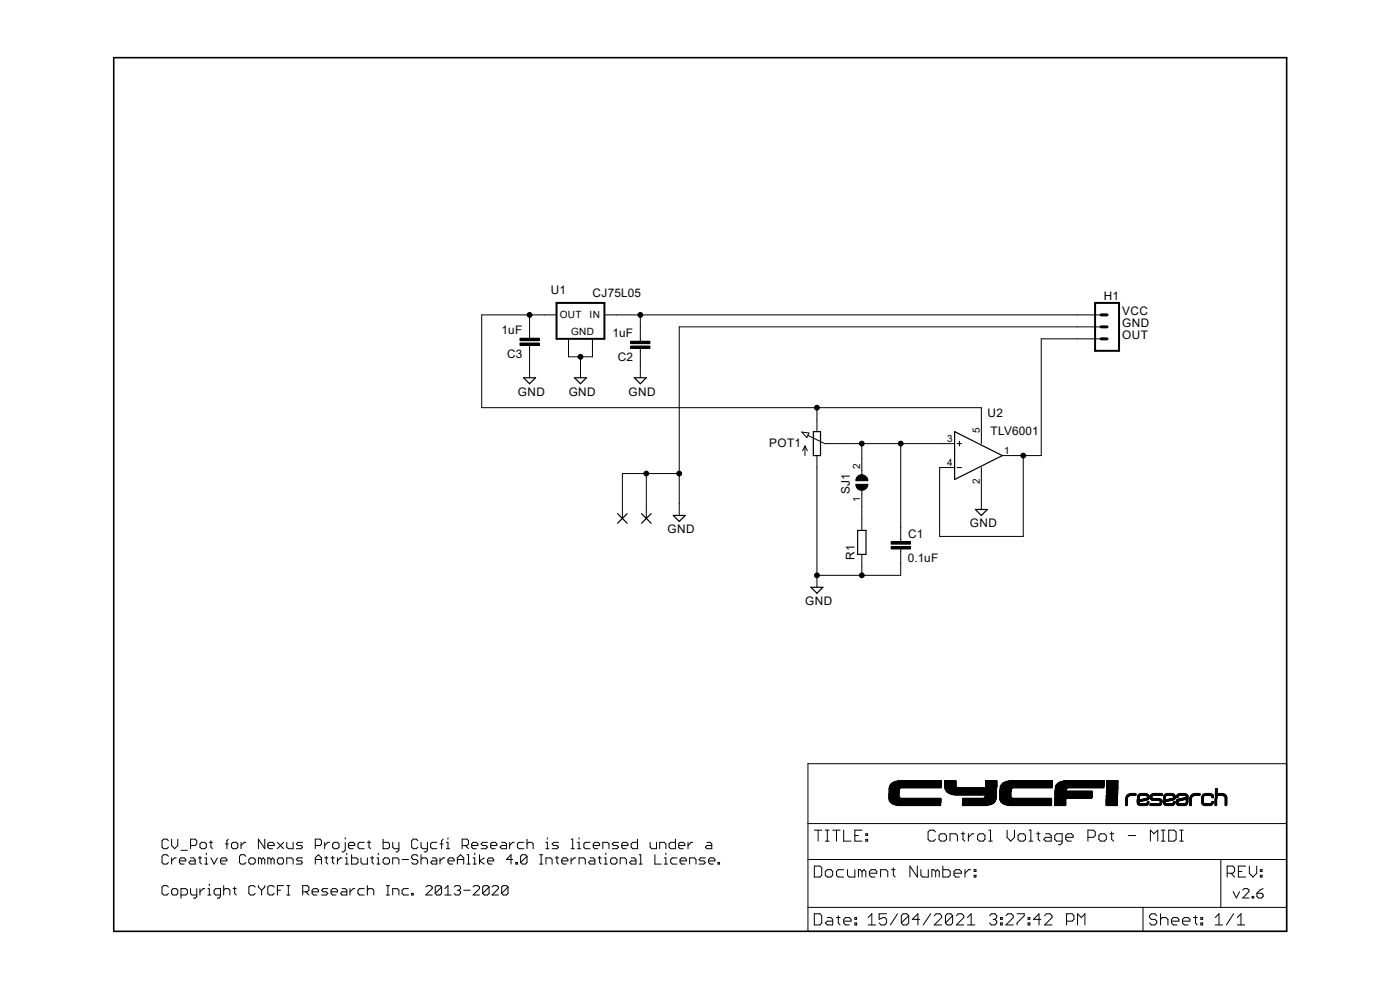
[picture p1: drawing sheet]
<svg xmlns="http://www.w3.org/2000/svg" width="297mm" height="210mm" viewBox="0 0 297 210" stroke-linecap="round" stroke-linejoin="round" font-family="sans-serif">
<defs><g id="words">
<g font-size="2.5">
<text x="116.8" y="62.4">U1</text>
<text x="125.7" y="63">CJ75L05</text>
<text x="234.1" y="63.5">H1</text>
<text x="106.4" y="70.9">1uF</text>
<text x="129.9" y="71.5">1uF</text>
<text x="238.1" y="66.8">VCC</text>
<text x="238.1" y="69.3">GND</text>
<text x="238.1" y="71.9">OUT</text>
<text x="107.6" y="75.9">C3</text>
<text x="131.1" y="76.6">C2</text>
<text x="109.9" y="83.9">GND</text>
<text x="120.7" y="83.9">GND</text>
<text x="133.4" y="83.9">GND</text>
<text x="209.5" y="88.4">U2</text>
<text x="163.2" y="94.7">POT1</text>
<text x="210.1" y="92.2">TLV6001</text>
<text x="180.3" y="104.9" transform="rotate(-90 180.3 104.9)">SJ1</text>
<text x="141.6" y="113.2">GND</text>
<text x="205.7" y="111.9">GND</text>
<text x="181.3" y="118.8" transform="rotate(-90 181.3 118.8)">R1</text>
<text x="192.6" y="119.1">0.1uF</text>
<text x="192.7" y="114">C1</text>
<text x="170.8" y="128.4">GND</text>
</g>
<g font-size="2.1">
<text x="118.7" y="67.4">OUT</text>
<text x="121.2" y="71.1">GND</text>
<text x="125.1" y="67.4">IN</text>
<text x="201" y="93.8">3</text>
<text x="207.9" y="91.8" transform="rotate(-90 207.9 91.8)">5</text>
<text x="182.5" y="99.5" transform="rotate(-90 182.5 99.5)">2</text>
<text x="201" y="98.8">4</text>
<text x="213" y="96.3">1</text>
<text x="182.5" y="106.4" transform="rotate(-90 182.5 106.4)">1</text>
<text x="207.9" y="102.7" transform="rotate(-90 207.9 102.7)">2</text>
</g>
</g></defs>
<g fill="none" stroke="#000" stroke-width=".21">
<path d="M110.3 71.8h4.1v.5h-4.1zM110.3 72.8h4.1v.5h-4.1zM112.4 66.8v5M112.4 73.3v6.8M118.1 66.8h-15.9v19.7h106v7.6M120.6 71.9v3.8h5.1v-3.8M123.1 75.7v4.4M128.2 66.8h105.4M133.8 72.4h4.1v.5h-4.1zM133.8 73.4h4.1v.5h-4.1zM135.8 66.8v5.6M135.8 73.9v6.2"/>
<path d="M233.6 69.3h-89.5v40M233.6 71.9h-12.7v24.7h-8.3M170.1 91.7l1.5 .2-.4 .9zM170.8 94.6v2M170.8 94.6l-.5 1M170.8 94.6l.5 1M171.4 92.4l3.6 1.7h27.5M173.3 86.5v5.1M173.3 96.6v28M182.8 94.1v6.6M191.1 94.1v20.8M203 94.1h1"/>
<path d="M203 99.2h1M203.5 93.6v1M208.2 99.2v8.9M217.1 96.6v17.2h-17.8v-14.6h3.2M137.1 100.5v9.5M144.1 100.5h-12.1v9.5M181.6 102.7h2.5a1.27 1.27 0 0 1-1.3 1.3 1.27 1.27 0 0 1-1.2-1.3zM181.9 101.1a1.28 1.28 0 0 1 1.4-.3 1.28 1.28 0 0 1 .8 1.2h-2.5zM182.8 104v8.5M182.8 117.6v4.4M189.1 116h4v.5h-4zM189.1 114.9h4v.5h-4z"/>
<path d="M191.1 116.5v5.5h-17.8M35.7 178.4l-.3-.4h-.7l-.3 .4v1.3l.3 .3h.7l.3-.3M36.4 178v1.4l.6 .6 .7-.6v-1.4M40.4 179.4h1l.3-.4v-.6l-.3-.4h-1v2M42.8 178.7h.6l.4 .3v.7l-.4 .3h-.6l-.4-.3v-.7zM44.4 178.7h.7M44.7 178.4v1.3l.4 .3M47.8 179h.6M48.4 178l-.3 .4v1.6M49.4 178.7h.7l.4 .3v.7l-.4 .3h-.7l-.3-.3v-.7zM51.1 178.7v1.3M52.2 178.7h-.4l-.7 .7"/>
<path d="M56.2 178v2l-1.4-2v2M56.8 179.4h1.4v-.4l-.4-.3h-.7l-.3 .3v.7l.3 .3h.7M58.8 178.7l1.4 1.3M60.2 178.7l-1.4 1.3M60.8 178.7v1l.4 .3h1v-1.3M64.2 178.7h-1l-.3 .3 .3 .4h.7l.3 .3-.3 .3h-1M66.9 179.4h1l.3-.4v-.6l-.3-.4h-1v2M68.9 178.7v1.3M69.9 178.7h-.3l-.7 .7M70.9 178.7h.7l.3 .3v.7l-.3 .3h-.7l-.3-.3v-.7zM73.2 178.7v1.7l-.3 .3h-.3M73.2 177.7v.3"/>
<path d="M73.9 179.4h1.4v-.4l-.4-.3h-.6l-.4 .3v.7l.4 .3h.6M77.3 178.7h-1.1l-.3 .3v.7l.3 .3h1.1M77.9 178.7h.7M78.3 178.4v1.3l.3 .3M81.3 178v2h1l.3-.3v-.7l-.3-.3h-1M83.3 178.7v1l.4 .3h.9M84.6 178.7v1.7l-.3 .3h-.3M88.6 178.4l-.3-.4h-.6l-.4 .4v1.3l.4 .3h.6l.3-.3M89.3 178.7v1l.4 .3h1M90.7 178.7v1.7l-.4 .3h-.3M92.7 178.7h-1l-.3 .3v.7l.3 .3h1M93.3 179h.7"/>
<path d="M94 178l-.3 .4v1.6M94.7 178.7h.3v1.3M95 177.7v.3M98 179.4h1.1l.3-.4v-.6l-.3-.4h-1.1v2M98.7 179.4l.7 .6M100.1 179.4h1.3v-.4l-.4-.3h-.6l-.3 .3v.7l.3 .3h.6M103.4 178.7h-1l-.3 .3 .3 .4h.7l.3 .3-.3 .3h-1M104.1 179.4h1.3v-.4l-.3-.3h-.7l-.3 .3v.7l.3 .3h.7M106.4 178.7h.7l.3 .3v1h-1l-.3-.3 .3-.3h1M108.1 178.7v1.3M109.1 178.7h-.3l-.7 .7M111.1 178.7h-1l-.3 .3v.7l.3 .3h1"/>
<path d="M111.8 179l.3-.3h.7l.3 .3v1M111.8 178v2M115.8 178.7h.3v1.3M116.1 177.7v.3M118.5 178.7h-1l-.4 .3 .4 .4h.7l.3 .3-.3 .3h-1.1M121.2 178h.3v2M122.5 178.7h.4v1.3M122.9 177.7v.3M125.2 178.7h-1l-.3 .3v.7l.3 .3h1M125.9 179.4h1.3v-.4l-.3-.3h-.7l-.3 .3v.7l.3 .3h.7M131.2 178.7h-1l-.3 .3 .3 .4h.7l.3 .3-.3 .3h-1M131.9 179.4h1.3v-.4l-.3-.3h-.7l-.3 .3v.7l.3 .3h.7"/>
<path d="M135.3 178v2h-1.1l-.3-.3v-.7l.3-.3h1.1M137.9 178.7v1l.4 .3h1v-1.3M143.3 178v2h-1l-.4-.3v-.7l.4-.3h1M144 179.4h1.3v-.4l-.4-.3h-.6l-.3 .3v.7l.3 .3h.6M146 178.7v1.3M147 178.7h-.4l-.6 .7M150 178.7h.7l.3 .3v1h-1l-.4-.3 .4-.3h1M171.4 162h101.6v35.6h-101.6zM171.4 174.7h101.6M172.8 176.1h1.5M173.6 176.1v2.3M175.1 176.1h.8"/>
<path d="M175.1 178.4h.8M175.5 176.1v2.3M176.7 176.1h1.5M177.5 176.1v2.3M179 176.1v2.3h1.6M181.4 177.2h.7M182.9 176.1h-1.5v2.3h1.5M183.7 178.1h.4v.3h-.4zM183.7 176.9h.4v.3h-.4zM188.6 169.2l2.3 .1zM188.6 169.2h2.2zM188.6 169.2h2.3"/>
<path d="M188.6 169.2h2.2M188.6 169.4l11 .1zM188.6 169.3l11 .1zM188.6 169.3l2.5 .1zM188.6 169.1l2.2 .1zM188.6 169l2.2 .1zM188.6 169h2.1zM188.6 168.9l2.1 .1zM188.6 168.8l2.1 .1zM188.6 168.7l2.1 .1zM188.6 168.7h2.1zM188.6 168.6l2.1 .1z"/>
<path d="M188.6 168.5l2.1 .1zM188.6 168.4l2.1 .1zM188.6 168.3l2.1 .1zM188.6 169.5h11M188.6 169.4h11M188.6 169.3h2.5M188.6 169.1h2.2M188.6 169h2.1M188.6 168.9h2.1M188.6 168.8h2.1M188.6 168.7h2.1M188.6 168.6h2.1"/>
<path d="M188.6 168.5h2.1M188.6 168.4h2.1M188.6 169.7l11 .1zM188.6 169.6l11 .1zM188.6 169.5l11 .1zM188.6 169.5h11zM188.6 168.3l2.2 .1zM188.6 168.2l2.2 .1zM188.6 168.1l2.2 .1zM188.6 168.1h2.2zM188.6 168l2.2 .1zM188.6 167.9l2.2 .1z"/>
<path d="M188.6 167.8l2.2 .1zM188.6 167.7l2.2 .1zM188.6 167.6l2.2 .1zM188.6 167.6h2.2zM188.6 167.5l2.2 .1zM188.6 167.4l2.2 .1zM188.6 167.3l2.2 .1zM188.6 167.3h2.3zM188.6 167.2l2.4 .1zM188.6 167.1l2.5 .1zM188.6 169.7h11M188.6 169.6h11"/>
<path d="M188.6 168.2h2.2M188.6 168.1h2.2M188.6 168h2.2M188.6 167.9h2.2M188.6 167.8h2.2M188.6 167.7h2.2M188.6 167.6h2.2M188.6 167.5h2.2M188.6 167.4h2.2M188.6 167.3h2.2M188.6 167.3h2.3M188.6 167.2h2.4"/>
<path d="M188.6 167.2h2.5M188.7 169.8l10.9 .1zM188.7 169.7l10.9 .1zM188.7 167l11 .1zM188.7 166.9l11 .1zM188.7 169.9h10.9M188.7 169.8h10.9M188.7 167h11M188.7 166.9h11M188.8 169.9l10.8 .1zM188.8 166.8l10.9 .1zM188.8 166.8h10.9z"/>
<path d="M188.8 166.7l10.9 .1zM188.8 170h10.8M188.8 166.8h10.9M188.8 166.7h10.9M188.8 166.6l10.9 .1zM188.8 166.5l10.9 .1zM188.8 166.6h10.9M188.8 170.1h10.8zM188.8 170l10.8 .1zM188.8 170.1h10.8M188.9 170.1l10.7 .1zM188.9 166.5l10.8 .1z"/>
<path d="M188.9 170.1h10.7M188.9 166.5h10.8M188.9 170.2l10.7 .1zM188.9 170.2h10.7M189 166.4l10.7 .1zM189 166.4h10.7M189 170.2l10.6 .1zM189 166.3l10.8 .1zM189 170.3h10.6M189 166.3h10.8M189.1 170.3l10.5 .1zM189.1 166.2l10.6 .1z"/>
<path d="M189.1 170.3h10.5M189.1 166.3h10.6M189.1 166.2h10.6zM189.1 170.4h10.5M189.1 166.2h10.6M189.2 166.1l10.5 .1zM189.2 166.2h10.5M189.3 170.4l10.2 .1zM189.3 170.5h10.2M189.3 170.5l10.3 .1zM189.3 166l10.4 .1zM189.3 170.5h10.3"/>
<path d="M189.3 166.1h10.4M189.4 166l10.3 .1zM189.4 166h10.3M189.5 170.6h10.1zM189.5 170.6h10.1M189.5 165.9l10.3 .1zM189.5 165.9h10.3M189.7 170.6l9.9 .1zM189.7 165.9h10zM189.7 165.9h10M189.8 170.7l9.8 .1zM189.8 165.8l9.9 .1z"/>
<path d="M189.8 170.7h9.8M190 165.7l9.8 .1zM190.2 170.7l9.4 .1zM190.2 170.8h9.4M190.3 165.7h9.4zM190.3 165.7h9.4M190.7 170.8l8.9 .1zM190.7 170.9h8.9M190.8 168.3l-2.2 .1M190.9 165.6l8.8 .1zM190.9 165.7h8.8M198.5 176.5l-.4-.4h-.8l-.4 .4v1.6l.4 .3h.8l.4-.3"/>
<path d="M199.2 177.2l.4-.3h.8l.4 .3v.9l-.4 .3h-.8l-.4-.3zM199.8 165.8h-10M200.4 167.1l11 .1zM200.4 167.2h11M200.4 167l2.9 .1zM200.4 167l2.7 .1zM200.4 166.9l2.6 .1zM200.4 166.9l2.5 .1zM200.4 166.8l2.4 .1zM200.4 166.8h2.4zM200.4 166.7l2.4 .1zM200.4 166.6l2.4 .1z"/>
<path d="M200.4 166.5l2.4 .1zM200.4 166.4l2.4 .1zM200.4 166.3l2.4 .1zM200.4 166.2l2.4 .1zM200.4 166.2h2.4zM200.4 166.1l2.4 .1zM200.4 166l2.4 .1zM200.4 165.9l2.4 .1zM200.4 165.9h2.4zM200.4 165.8l2.4 .1zM200.4 165.7l2.4 .1zM200.4 165.7h2.4z"/>
<path d="M200.4 165.6l2.4 .1zM200.4 167l2.9 .1M200.4 167h2.6M200.4 166.9h2.5M200.4 166.8h2.4M200.4 166.7h2.4M200.4 166.6h2.4M200.4 166.5h2.4M200.4 166.4h2.4M200.4 166.3h2.4M200.4 166.2h2.4M200.4 166.1h2.4"/>
<path d="M200.4 166h2.4M200.4 165.9h2.4M200.4 165.8h2.4M200.4 165.7h2.4M200.5 167.3l10.9 .1zM200.5 167.3h10.9zM200.5 167.2l10.9 .1zM200.5 167.3h10.9M200.5 167.2h10.9M200.6 167.5l10.8 .1zM200.6 167.4l10.8 .1zM200.6 167.6h10.8"/>
<path d="M200.6 167.5h10.8M200.6 167.4h10.8M200.7 167.7l10.7 .1zM200.7 167.6l10.7 .1zM200.7 167.6h10.7zM200.7 167.7h10.7M200.7 167.6h10.7M200.7 167.8l10.7 .1zM200.7 167.8h10.7M200.8 167.9l10.6 .1zM200.8 167.8l10.6 .1zM200.8 167.9h10.6"/>
<path d="M200.9 168l10.5 .1zM200.9 167.9l10.5 .1zM200.9 168.1h10.5M200.9 168h10.5M201.1 168.1h10.3zM201.1 168.1h10.3M201.2 168.1l10.2 .1zM201.2 168.2h10.2M201.3 168.2l10.1 .1zM201.3 168.2h10.1M201.3 168.3l10.1 .1zM201.3 168.3h10.1"/>
<path d="M201.5 168.3l9.9 .1zM201.5 178.4v-1.5h1.2l.4 .3v1.2M201.7 168.4l9.7 .1zM201.7 168.4h9.7M201.8 168.4l9.6 .1zM201.8 168.5h9.6M202.1 168.5l9.3 .1zM202.1 168.6h9.3M202.5 168.6l8.9 .1zM202.5 168.6h8.9M203.9 176.9h.8M204.2 170.7l5.5 .1z"/>
<path d="M204.2 170.7l5.7 .1zM204.2 170.6l6 .1zM204.2 170.6h6.2zM204.2 170.5l6.3 .1zM204.2 170.4l6.4 .1zM204.2 170.3l6.5 .1zM204.2 170.8h5.5M204.2 170.7h5.7M204.2 170.5h6.3M204.2 170.5h6.4M204.2 170.4h6.5M204.2 170.8l4.9 .1z"/>
<path d="M204.2 170.2l6.7 .1zM204.2 169.9l7 .1zM204.2 169.8l7 .1zM204.2 170.9h4.9M204.2 170.3h6.7M204.2 170h7M204.2 169.9h7M204.3 170.3l6.5 .1zM204.3 170.2l6.6 .1zM204.3 170.1l6.6 .1zM204.3 170.1h6.7zM204.3 170l6.8 .1z"/>
<path d="M204.3 169.8l6.9 .1zM204.3 169.7l6.9 .1zM204.3 169.6l7 .1zM204.3 169.5l7 .1zM204.3 169.5h7zM204.3 169.4l7 .1zM204.3 169.3l7.1 .1zM204.3 170.3h6.5M204.3 170.2h6.6M204.3 170.1h6.6M204.3 170.1h6.7M204.3 169.8h6.9"/>
<path d="M204.3 169.7h6.9M204.3 169.6h7M204.3 169.5h7M204.3 169.4h7.1M204.3 176.5v1.6l.4 .3M205.4 176.9v1.5M206.6 176.9h-.4l-.8 .7M207.4 177.2l.4-.3h.8l.4 .3v.9l-.4 .3h-.8l-.4-.3zM208.7 169.3l2.6 .1zM208.7 169.3h2.6M208.8 169.2l2.6 .1zM208.8 169.2h2.6"/>
<path d="M209 169.2h2.3zM209 169.1l2.3 .1zM209 169l2.3 .1zM209 169h2.3zM209 169.2h2.3M209 169.1h2.3M209 168.9l2.4 .1zM209 168.8l2.4 .1zM209 168.7l2.4 .1zM209 168.7h2.4zM209 168.9h2.4M209 168.8h2.4"/>
<path d="M209 168.7h2.4M209.1 167l2.4 .1zM209.1 167h2.4M209.1 166.9l2.4 .1zM209.1 166.8l2.4 .1zM209.1 166.8h2.4zM209.1 166.7l2.4 .1zM209.1 166.6l2.4 .1zM209.1 166.5l2.4 .1zM209.1 166.4l2.4 .1zM209.1 166.3l2.4 .1zM209.1 166.2l2.4 .1z"/>
<path d="M209.1 166.2h2.4zM209.1 166.1l2.4 .1zM209.1 166l2.4 .1zM209.1 165.9l2.4 .1zM209.1 165.9h2.4zM209.1 165.8l2.4 .1zM209.1 165.7l2.4 .1zM209.1 165.7h2.4zM209.1 165.6l2.4 .1zM209.1 166.9h2.4M209.1 166.8h2.4M209.1 166.7h2.4"/>
<path d="M209.1 166.6h2.4M209.1 166.5h2.4M209.1 166.4h2.4M209.1 166.3h2.4M209.1 166.2h2.4M209.1 166.1h2.4M209.1 166h2.4M209.1 165.9h2.4M209.1 165.8h2.4M209.1 165.7h2.4M209.8 176.1h.3v2.3M209.8 178.4h.7"/>
<path d="M210.4 170.6h-6.2M211.4 169h-2.4M212.1 169.5l11 .1zM212.1 169.5h11zM212.1 169.4l11 .1zM212.1 169.3l11 .1zM212.1 169h2.4zM212.1 168.9l2.4 .1zM212.1 168.8l2.4 .1zM212.1 168.7l2.4 .1zM212.1 168.7h2.4zM212.1 168.6l2.4 .1z"/>
<path d="M212.1 168.5l2.4 .1zM212.1 168.4l2.4 .1zM212.1 168.3l2.4 .1zM212.1 168.2l2.4 .1zM212.1 168.1l2.4 .1zM212.1 168.1h2.4zM212.1 168l2.4 .1zM212.1 167.9l2.4 .1zM212.1 167.8l2.4 .1zM212.1 169.6h11M212.1 169.5h11M212.1 169.4h11"/>
<path d="M212.1 169h2.4M212.1 168.9h2.4M212.1 168.8h2.4M212.1 168.7h2.4M212.1 168.6h2.4M212.1 168.5h2.4M212.1 168.4h2.4M212.1 168.3h2.4M212.1 168.2h2.4M212.1 168.1h2.4M212.1 168h2.4M212.1 167.9h2.4"/>
<path d="M212.1 169.3l2.7 .1zM212.1 169.2l2.6 .1zM212.1 169.2h2.5zM212.1 169.1l2.4 .1zM212.1 169l2.4 .1zM212.1 167.7l2.4 .1zM212.1 167.6l2.4 .1zM212.1 167.6h2.4zM212.1 167.5l2.4 .1zM212.1 167.4l2.4 .1zM212.1 169.3h2.7M212.1 169.2h2.6"/>
<path d="M212.1 169.2h2.5M212.1 169.1h2.4M212.1 167.8h2.4M212.1 167.7h2.4M212.1 167.6h2.4M212.1 167.5h2.4M212.2 169.8l10.9 .1zM212.2 169.7l10.9 .1zM212.2 169.6l10.9 .1zM212.2 167.4l2.3 .1zM212.2 167.2l2.5 .1zM212.2 169.8h10.9"/>
<path d="M212.2 169.7h10.9M212.2 169.6h10.9M212.2 167.4h2.3M212.2 167.2h2.5M212.2 167.3l2.4 .1zM212.2 167.3h2.4zM212.2 167.1l2.6 .1zM212.2 167l11 .1zM212.2 166.9l11 .1zM212.2 166.8l11 .1zM212.2 166.8h11zM212.2 167.3h2.4"/>
<path d="M212.2 167.2h2.6M212.2 167h11M212.2 166.9h11M212.2 166.8h11M212.3 169.9l10.8 .1zM212.3 169.8l10.8 .1zM212.3 170h10.8M212.3 169.9h10.8M212.3 166.7l10.9 .1zM212.3 166.6l10.9 .1zM212.3 166.7h10.9M212.3 170.1l10.8 .1z"/>
<path d="M212.3 170.1h10.8zM212.3 170l10.8 .1zM212.3 170.1h10.8M212.4 166.5l10.8 .1zM212.4 166.6h10.8M212.4 166.5h10.8M212.4 170.2l10.7 .1zM212.4 170.2h10.7M212.5 166.4l10.7 .1zM212.5 166.4h10.7M212.5 170.2l10.6 .1zM212.5 170.3h10.6"/>
<path d="M212.6 166.3l10.6 .1zM212.6 166.3h10.6M212.6 170.3l10.5 .1zM212.6 170.3h10.5M212.6 166.2l10.6 .1zM212.7 170.3l10.4 .1zM212.7 170.4h10.4M212.7 166.2h10.5zM212.7 166.1l10.5 .1zM212.7 166.2h10.5M212.8 170.4l10.3 .1zM212.8 170.5h10.3"/>
<path d="M212.8 166l10.4 .1zM212.8 166.1h10.4M212.9 170.5l10.2 .1zM212.9 170.5h10.2M213 166l10.2 .1zM213 166h10.2M213 170.6h10.1zM213 170.6h10.1M213.1 165.9l10.1 .1zM213.1 165.9h10.1M213.2 170.6l9.9 .1zM213.2 165.9h10z"/>
<path d="M213.2 165.9h10M213.3 165.8l9.9 .1zM213.4 170.7l9.7 .1zM213.4 170.7h9.7M213.6 165.7l9.7 .1zM213.6 170.7l9.5 .1zM213.6 170.8h9.5M213.7 176.1v1.5l.7 .8 .8-.8v-1.5M213.9 165.7h9.4zM213.9 165.7h9.4M214.2 170.8l8.9 .1zM214.2 170.9h8.9"/>
<path d="M214.5 165.6l8.8 .1zM214.5 165.7h8.8M216 177.2l.4-.3h.8l.4 .3v.9l-.4 .3h-.8l-.4-.3zM218.3 176.1h.4v2.3M218.3 178.4h.8M219.9 176.9h.7M220.3 176.5v1.6l.3 .3M221.8 176.9h.8l.4 .3v1.2h-1.2l-.4-.3 .4-.5h1.2M223.3 165.8h-10M223.7 170.8l2.4 .1zM223.7 170.7l2.4 .1zM223.7 170.6l2.4 .1z"/>
<path d="M223.7 170.6h2.4zM223.7 170.5l2.4 .1zM223.7 170.4l2.4 .1zM223.7 170.3l2.4 .1zM223.7 170.2l2.4 .1zM223.7 170.1l2.4 .1zM223.7 170.1h2.4zM223.7 170l2.4 .1zM223.7 169.9l2.4 .1zM223.7 169.8l2.4 .1zM223.7 169.7l2.4 .1zM223.7 169.6l2.4 .1z"/>
<path d="M223.7 170.9h2.4M223.7 170.8h2.4M223.7 170.7h2.4M223.7 170.6h2.4M223.7 170.5h2.4M223.7 170.4h2.4M223.7 170.3h2.4M223.7 170.2h2.4M223.7 170.1h2.4M223.7 170h2.4M223.7 169.9h2.4M223.7 169.8h2.4"/>
<path d="M223.7 169.7h2.4M223.7 169.6h2.4M223.8 169.5l2.3 .1zM223.8 169.5h2.3zM223.8 169.4l2.3 .1zM223.8 169.3l2.3 .1zM223.8 169.6h2.3M223.8 169.5h2.3M223.8 169.4h2.3M223.8 169.3l7.8 .1zM223.8 169.2l7.8 .1zM223.8 169.2h7.8z"/>
<path d="M223.8 169.1l7.8 .1zM223.8 169l7.9 .1zM223.8 169h7.9zM223.8 168.9l7.9 .1zM223.8 168.8l7.9 .1zM223.8 168.7l7.9 .1zM223.8 168.7h7.9zM223.8 168.6l7.9 .1zM223.8 168.5l7.9 .1zM223.8 168.4l7.9 .1zM223.8 168.3l7.9 .1zM223.8 168.2l7.9 .1z"/>
<path d="M223.8 168.1l7.9 .1zM223.8 168.1h7.9zM223.8 168l7.9 .1zM223.8 167.9l7.9 .1zM223.8 167.8l7.9 .1zM223.8 167.8l2.4 .1zM223.8 167.7l2.4 .1zM223.8 167.6l2.4 .1zM223.8 169.3h7.8M223.8 169.2h7.8M223.8 169.1h7.8M223.8 169.1h7.9"/>
<path d="M223.8 169h7.9M223.8 168.9h7.9M223.8 168.8h7.9M223.8 168.7h7.9M223.8 168.6h7.9M223.8 168.5h7.9M223.8 168.4h7.9M223.8 168.3h7.9M223.8 168.2h7.9M223.8 168.1h7.9M223.8 168h7.9M223.8 167.9h7.9"/>
<path d="M223.8 167.8h2.4M223.8 167.7h2.4M223.9 167.6h2.3zM223.9 167.3h2.4zM223.9 167.2l2.5 .1zM223.9 167.1l2.7 .1zM223.9 167.6h2.3M223.9 167.3h2.4M223.9 167.2h2.5M223.9 167.2h2.7M223.9 167.5l2.4 .1zM223.9 167.4l2.4 .1z"/>
<path d="M223.9 167.3l2.4 .1zM223.9 167.6h2.4M223.9 167.5h2.4M223.9 167.4h2.4M223.9 167l10.3 .1zM223.9 166.9l10.3 .1zM223.9 166.8l10.3 .1zM223.9 167h10.3M223.9 166.9h10.3M223.9 166.8h10.3M224 166.8h10.2zM224 166.7l10.2 .1z"/>
<path d="M224 166.6l10.2 .1zM224 166.8h10.2M224 166.7h10.2M224 166.5l10.3 .1zM224 166.5h10.3M224.1 166.5l10.1 .1zM224.1 166.6h10.1M224.1 166.4l10.2 .1zM224.1 166.5h10.2M224.2 166.4l10.1 .1zM224.3 166.3l10 .1zM224.3 166.2l10 .1z"/>
<path d="M224.3 166.3h10M224.4 166.2h9.9zM224.4 166.2h9.9M224.5 166.1l9.8 .1zM224.5 166.2h9.8M224.5 166l9.8 .1zM224.5 166.1h9.8M224.6 166l9.7 .1zM224.6 166h9.7M224.8 165.9l9.5 .1zM224.8 165.9h9.5M224.9 165.9h9.4z"/>
<path d="M224.9 165.9h9.4M225 165.8l9.3 .1zM225 165.8h9.3M225.3 165.7l9 .1zM225.3 178.4h-1.1l-.4-.3v-.9l.4-.3h1.1v1.9l-.3 .4h-.5M225.6 165.7h8.7zM225.6 165.7h8.7M226.1 177.6h1.6v-.4l-.4-.3h-.8l-.4 .3v.9l.4 .3h.8M226.1 165.6l8.2 .1zM226.1 165.7h8.2M230.8 177.6h1.1l.5-.4v-.7l-.5-.4h-1.1v2.3M233.1 177.2l.4-.3h.8l.4 .3v.9l-.4 .3h-.8l-.4-.3z"/>
<path d="M234.7 170.8l2.3 .1zM234.7 170.7l2.3 .1zM234.7 170.6l2.3 .1zM234.7 170.6h2.3zM234.7 170.5l2.3 .1zM234.7 170.4l2.3 .1zM234.7 170.3l2.3 .1zM234.7 170.2l2.3 .1zM234.7 170.1l2.3 .1zM234.7 170.1h2.3zM234.7 170l2.3 .1zM234.7 169.9l2.3 .1z"/>
<path d="M234.7 169.8l2.3 .1zM234.7 169.7l2.3 .1zM234.7 169.6l2.3 .1zM234.7 169.5l2.3 .1zM234.7 169.5h2.3zM234.7 170.9h2.3M234.7 170.8h2.3M234.7 170.7h2.3M234.7 170.6h2.3M234.7 170.5h2.3M234.7 170.4h2.3M234.7 170.3h2.3"/>
<path d="M234.7 170.2h2.3M234.7 170.1h2.3M234.7 170h2.3M234.7 169.9h2.3M234.7 169.8h2.3M234.7 169.7h2.3M234.7 169.6h2.3M234.7 169.5h2.3M234.7 169.4l2.4 .1zM234.7 169.3l2.4 .1zM234.7 169.2l2.4 .1zM234.7 169.2h2.4z"/>
<path d="M234.7 169.1l2.4 .1zM234.7 169l2.4 .1zM234.7 169h2.4zM234.7 168.9l2.4 .1zM234.7 168.8l2.4 .1zM234.7 168.7l2.4 .1zM234.7 168.7h2.4zM234.7 169.5h2.4M234.7 169.4h2.4M234.7 169.3h2.4M234.7 169.2h2.4M234.7 169.1h2.4"/>
<path d="M234.7 169h2.4M234.7 168.9h2.4M234.7 168.8h2.4M234.7 168.7h2.4M234.7 168.6l2.4 .1zM234.7 168.5l2.4 .1zM234.7 168.4l2.4 .1zM234.7 168.3l2.4 .1zM234.7 168.2l2.4 .1zM234.7 168.1l2.4 .1zM234.7 168.1h2.4zM234.7 168l2.4 .1z"/>
<path d="M234.7 167.9l2.4 .1zM234.7 167.8l2.4 .1zM234.7 167.7l2.4 .1zM234.7 167.6l2.4 .1zM234.7 168.6h2.4M234.7 168.5h2.4M234.7 168.4h2.4M234.7 168.3h2.4M234.7 168.2h2.4M234.7 168.1h2.4M234.7 168h2.4M234.7 167.9h2.4"/>
<path d="M234.7 167.8h2.4M234.7 167.7h2.4M234.8 167.6h2.4zM234.8 167.5l2.4 .1zM234.8 167.4l2.4 .1zM234.8 167.3l2.4 .1zM234.8 167.3h2.4zM234.8 167.2l2.4 .1zM234.8 167.1l2.4 .1zM234.8 167l2.4 .1zM234.8 166.9l2.4 .1zM234.8 166.8l2.4 .1z"/>
<path d="M234.8 166.8h2.4zM234.8 166.7l2.4 .1zM234.8 166.6l2.4 .1zM234.8 166.5l2.4 .1zM234.8 166.4l2.4 .1zM234.8 166.3l2.4 .1zM234.8 166.2l2.4 .1zM234.8 166.2h2.4zM234.8 166.1l2.4 .1zM234.8 166l2.4 .1zM234.8 165.9l2.4 .1zM234.8 165.9h2.4z"/>
<path d="M234.8 167.6h2.4M234.8 167.5h2.4M234.8 167.4h2.4M234.8 167.3h2.4M234.8 167.2h2.4M234.8 167h2.4M234.8 166.9h2.4M234.8 166.8h2.4M234.8 166.7h2.4M234.8 166.6h2.4M234.8 166.5h2.4M234.8 166.4h2.4"/>
<path d="M234.8 166.3h2.4M234.8 166.2h2.4M234.8 166.1h2.4M234.8 166h2.4M234.8 165.9h2.4M234.8 165.8l2.4 .1zM234.8 165.7l2.4 .1zM234.8 165.7h2.4zM234.8 165.6l2.4 .1zM234.8 165.8h2.4M234.8 165.7h2.4M235.5 176.9h.8"/>
<path d="M235.8 176.5v1.6l.5 .3M238.8 170.8l.3 .1zM238.8 170.7l.3 .1zM238.8 170.6l.3 .1zM238.8 170.6h.3zM238.8 170.5l.3 .1zM238.8 170.4l.3 .1zM238.8 170.3l.3 .1zM238.8 170.2l.3 .1zM238.8 170.1l.3 .1zM238.8 170.1h.3zM238.8 170l.3 .1z"/>
<path d="M238.8 169.9l.3 .1zM238.8 169.8l.3 .1zM238.8 169.7l.3 .1zM238.8 169.6l.3 .1zM238.8 169.5l.3 .1zM238.8 169.5h.4zM238.8 169.4l.4 .1zM238.8 169.3l.4 .1zM238.8 169.2l.4 .1zM238.8 169.2h.4zM238.9 169.1l.4 .1zM238.9 169l.4 .1z"/>
<path d="M238.9 169h.5zM239 168.9l.4 .1zM239 168.8l.5 .1zM239 168.8l.6 .1zM239.1 168.7l.8 .1zM239.1 168.7h1.9zM239.2 168.6l1.8 .1zM239.3 168.5l1.7 .1zM239.4 177.2h1.5M239.4 168.4l1.6 .1zM239.6 168.4l1.4 .1zM239.9 168.3l1.1 .1z"/>
<path d="M241.3 170.2l.4 .1zM241.3 170.2l.3 .1zM241.3 170.1l.3 .1zM241.3 170.1h.4zM241.3 170l.6 .1zM241.3 169.9l1 .1zM241.3 169.8l1.2 .1zM241.3 169.8l1.6 .1zM241.3 169.7l1.8 .1zM241.3 169.7l2.1 .1zM241.3 169.6l.3 .1zM241.3 169.7h2.1"/>
<path d="M241.3 170.4l.5 .1zM241.3 169.5l.3 .1zM241.3 169.5h.3zM241.3 169.4l.3 .1zM241.3 169.3l.3 .1zM241.3 170.3l.5 .1zM241.3 170.3l.4 .1zM241.3 169.3l.4 .1zM241.3 169.2l.4 .1zM241.3 169.2h.4zM241.3 169.1l.4 .1zM241.3 169l.4 .1z"/>
<path d="M241.3 169h.4zM241.3 168.9l.5 .1zM241.4 170.6h2.2zM241.4 170.5l2.3 .1zM241.4 168.8l.3 .1zM241.4 168.8l.4 .1zM241.4 168.7l.6 .1zM241.4 170.6h2.2M241.4 170.5h2.3M241.4 170.6l2.1 .1zM241.4 168.7h2.3zM241.4 168.7h2.3"/>
<path d="M241.5 170.7l2 .1zM241.5 168.6l2.1 .1zM241.5 168.6h2.1M241.6 168.5l2 .1zM241.6 168.6h2M241.6 170.7l1.8 .1zM241.6 168.4l1.9 .1zM241.8 170.8l1.4 .1zM241.8 168.4l1.6 .1zM241.9 169.6l1.6 .1zM242 168.3l1.1 .1zM242.3 169.5l1.3 .1z"/>
<path d="M242.5 169.5h1.2zM242.8 169.4l.9 .1zM243.1 169.3l.7 .1zM243.2 170.4l.5 .1zM243.2 168.7l.6 .1zM243.3 170.3l.4 .1zM243.3 168.8l.5 .1zM243.4 170.3l.3 .1zM243.4 170.2l.3 .1zM243.4 169.3l.4 .1zM243.4 168.8l.4 .1zM243.4 170.2l.4 .1z"/>
<path d="M243.4 170.1l.4 .1zM243.4 170.1h.4zM243.4 169.2l.4 .1zM243.4 169.2h.4zM243.4 169.1l.4 .1zM243.4 169l.4 .1zM243.4 169h.4zM243.4 168.9l.4 .1zM244 170.8l2.1 .1zM244 170.7l2.3 .1zM244 170.6l2.3 .1zM244 170.9h2.1"/>
<path d="M244 170.7h2.3M244 170.7l2.2 .1zM244 170.6h2.4zM244 170.5l2.4 .1zM244 170.8h2.2M244 170.5h2.4M244.1 169.3l.4 .1zM244.1 169.3l.3 .1zM244.1 169.2l.3 .1zM244.1 169.2h.3zM244.1 169.1l.3 .1zM244.1 169l.3 .1z"/>
<path d="M244.1 169h.3zM244.1 168.9l.3 .1zM244.1 168.8l.3 .1zM244.1 168.8l.4 .1zM244.1 178.4v-2.3l.7 .8 .8-.8v2.3M244.1 169.5h2.1zM244.1 169.4l1.9 .1zM244.1 168.7l.5 .1zM244.1 169.5h2.1M244.1 168.7h2.5zM244.1 168.7h2.5M244.2 169.5l2.1 .1z"/>
<path d="M244.2 168.6l2.3 .1zM244.2 169.6h2.1M244.2 168.6h2.3M244.2 169.6l2.1 .1zM244.2 168.5l2.4 .1zM244.2 168.6h2.4M244.3 169.7l2.1 .1zM244.3 168.4l2.3 .1zM244.3 169.7h2.1M244.3 168.5h2.3M244.4 169.7l2.1 .1zM244.4 168.4l2.1 .1z"/>
<path d="M244.4 169.8h2.1M244.4 168.4h2.1M244.7 168.3l1.8 .1zM246 169.8l.5 .1zM246 170.4l.5 .1zM246.1 170.3l.3 .1zM246.1 169.9l.4 .1zM246.1 169.8l.3 .1zM246.2 170.2l.3 .1zM246.2 170.1l.3 .1zM246.2 170.1h.3zM246.2 170l.3 .1z"/>
<path d="M246.4 176.1h.7M246.4 178.4h.7M246.4 170.6h-2.4M246.8 169.9l1 .1zM246.8 169.8l1.2 .1zM246.8 169.8l1.6 .1zM246.8 169.7l1.8 .1zM246.8 169.7l2.1 .1zM246.8 176.1v2.3M246.8 169.7h2.1M246.8 170.2l.4 .1zM246.8 170.2l.3 .1z"/>
<path d="M246.8 170.1l.3 .1zM246.8 170.1h.4zM246.8 170l.7 .1zM246.8 169.6l.3 .1zM246.8 170.4l.6 .1zM246.8 170.3l.5 .1zM246.8 170.3l.4 .1zM246.8 169.5l.4 .1zM246.8 169.5h.4zM246.8 169.4l.4 .1zM246.8 169.3l.4 .1zM246.8 169.2l.4 .1z"/>
<path d="M246.8 169.2h.4zM246.8 169.1l.4 .1zM246.8 169l.4 .1zM246.8 169h.4zM246.8 168.9l.5 .1zM246.9 170.5l2.3 .1zM246.9 170.5h2.3M246.9 170.6h2.2zM246.9 168.8l.4 .1zM246.9 168.8l.5 .1zM246.9 168.7l.6 .1zM246.9 170.6h2.2"/>
<path d="M247 170.6l2.1 .1zM247 168.7h2.3zM247 168.7h2.3M247.1 170.7l1.9 .1zM247.1 168.6l2.1 .1zM247.1 168.6h2.1M247.1 168.5l2 .1zM247.1 168.6h2M247.1 170.7l1.8 .1zM247.2 168.4l1.8 .1zM247.3 170.8l1.5 .1zM247.3 168.4l1.6 .1z"/>
<path d="M247.5 169.6l1.6 .1zM247.6 168.3l1.1 .1zM247.8 169.5l1.4 .1zM247.9 176.1h1.2l.4 .4v1.6l-.4 .3h-1.2zM248.1 169.5h1.2zM248.3 169.4l1 .1zM248.6 169.3l.7 .1zM248.7 170.4l.5 .1zM248.7 168.7l.6 .1zM248.8 168.8l.5 .1zM248.8 170.3l.5 .1zM248.9 170.3l.3 .1z"/>
<path d="M248.9 170.2l.3 .1zM248.9 169.3l.4 .1zM248.9 168.8l.4 .1zM249 170.2l.3 .1zM249 170.1l.3 .1zM249 170.1h.3zM249 169.2l.3 .1zM249 169.2h.3zM249 169.1l.3 .1zM249 169l.3 .1zM249 169h.3zM249 168.9l.3 .1z"/>
<path d="M249.5 170.3l.5 .1zM249.5 170.3l.4 .1zM249.5 170.2l.4 .1zM249.5 170.1l.4 .1zM249.5 170.1h.4zM249.5 170l.4 .1zM249.6 170.5l2.3 .1zM249.6 170.4l.5 .1zM249.6 169.8l.5 .1zM249.6 169.8l.8 .1zM249.6 169.2h.3zM249.6 170.5h2.3"/>
<path d="M249.6 169.9l.3 .1zM249.6 169.1l.3 .1zM249.6 169l.3 .1zM249.6 169h.3zM249.6 168.9l.3 .1zM249.6 170.6h2.2zM249.6 169.7l1.1 .1zM249.6 169.7l1.4 .1zM249.6 168.8l.4 .1zM249.6 168.8l.5 .1zM249.6 168.7l.6 .1zM249.6 170.6h2.2"/>
<path d="M249.7 170.6l2.1 .1zM249.7 169.6l1.5 .1zM249.7 168.7h2.3zM249.7 168.7h2.3M249.8 170.7l1.9 .1zM249.8 168.6l2.1 .1zM249.8 168.6h2.1M249.8 168.5l2 .1zM249.8 168.6h2M249.9 169.5l1.6 .1zM249.9 168.4l1.9 .1zM250 170.8l1.5 .1z"/>
<path d="M250 168.4l1.6 .1zM250.1 169.5h2zM250.3 168.3l1.1 .1zM250.3 176.1h.7M250.3 178.4h.7M250.4 169.4l1.6 .1zM250.7 169.3l1.3 .1zM250.7 176.1v2.3M251 169.3l1.1 .1zM251.2 169.2l.9 .1zM251.4 170.4l.5 .1zM251.4 168.7l.6 .1z"/>
<path d="M251.5 170.3l.5 .1zM251.5 169.2h.6zM251.5 168.8l.5 .1zM251.6 170.3l.4 .1zM251.6 170.2l.4 .1zM251.6 168.8l.5 .1zM251.7 170.2l.3 .1zM251.7 170.1l.3 .1zM251.7 170.1h.3zM251.7 170l.3 .1zM251.7 169.9l.3 .1zM251.7 169.8l.3 .1z"/>
<path d="M251.7 169.7l.3 .1zM251.7 169.6l.3 .1zM251.7 169.5l.3 .1zM251.7 169.1l.3 .1zM251.7 169l.3 .1zM251.7 169h.3zM251.7 168.9l.3 .1zM252.4 170.8l.3 .1zM252.4 170.7l.3 .1zM252.4 170.6l.3 .1zM252.4 170.6h.3zM252.4 170.5l.3 .1z"/>
<path d="M252.4 170.4l.3 .1zM252.4 170.3l.3 .1zM252.4 170.2l.3 .1zM252.4 170.1l.3 .1zM252.4 170.1h.3zM252.4 170l.3 .1zM252.4 169.9l.3 .1zM252.4 169.8l.3 .1zM252.4 169.7l.3 .1zM252.4 169.6l.3 .1zM252.4 169.5l.3 .1zM252.4 169.5h.4z"/>
<path d="M252.4 169.4l.4 .1zM252.4 169.3l.4 .1zM252.4 169.2l.4 .1zM252.4 169.2h.4zM252.5 169.1l.4 .1zM252.5 169l.4 .1zM252.5 169h.4zM252.6 168.9l.4 .1zM252.6 168.8l.5 .1zM252.6 168.8l.6 .1zM252.7 168.7l.7 .1zM252.7 168.7h1.9z"/>
<path d="M252.8 168.6l1.8 .1zM252.9 168.5l1.7 .1zM253 168.4l1.6 .1zM253.2 168.4l1.4 .1zM253.4 168.3l1.2 .1zM254.9 170.2l.5 .1zM254.9 170.2l.4 .1zM254.9 170.1l.4 .1zM254.9 170.1h.4zM254.9 170l.4 .1zM254.9 169.9l.4 .1zM254.9 169.8l.4 .1z"/>
<path d="M254.9 169.7l.4 .1zM254.9 169.6l.4 .1zM254.9 169.5l.4 .1zM255 170.4l.5 .1zM255 170.3l.4 .1zM255 170.3l.3 .1zM255 169.5h.3zM255 169.4l.3 .1zM255 169.3l.3 .1zM255 169.2l.3 .1zM255 169.2h.3zM255 169.1l.3 .1z"/>
<path d="M255 169l.3 .1zM255 169h.3zM255 168.9l.3 .1zM255 170.5l2.3 .1zM255 170.5h2.3M255.1 170.6h2.2zM255.1 168.8l.3 .1zM255.1 168.8l.4 .1zM255.1 168.7l.6 .1zM255.1 170.6h2.2M255.1 170.6l2.1 .1zM255.1 168.7h2.3z"/>
<path d="M255.1 168.7h2.3M255.2 170.7l1.9 .1zM255.2 168.6l2.1 .1zM255.2 168.6h2.1M255.2 168.5l2.1 .1zM255.3 170.7l1.7 .1zM255.3 168.4l1.9 .1zM255.4 170.8l1.5 .1zM255.4 168.4l1.6 .1zM255.7 168.3l1.1 .1zM256.8 170.4l.5 .1zM256.8 168.7l.6 .1z"/>
<path d="M257 170.3l.4 .1zM257 168.8l.4 .1zM257 170.3l.3 .1zM257 170.2l.3 .1zM257.1 170.2l.3 .1zM257.1 170.1l.3 .1zM257.1 170.1h.3zM257.1 169.1l.3 .1zM257.1 169l.3 .1zM257.1 169h.3zM257.1 168.9l.3 .1zM257.1 169.2h.4z"/>
<path d="M257.8 170.8l.3 .1zM257.8 170.7l.3 .1zM257.8 170.6l.3 .1zM257.8 170.6h.3zM257.8 170.5l.3 .1zM257.8 170.4l.3 .1zM257.8 170.3l.3 .1zM257.8 170.2l.3 .1zM257.8 170.1l.3 .1zM257.8 170.1h.3zM257.8 170l.3 .1zM257.8 169.9l.3 .1z"/>
<path d="M257.8 169.8l.3 .1zM257.8 169.7l.3 .1zM257.8 169.6l.3 .1zM257.8 169.5l.3 .1zM257.8 169.5h.3zM257.8 169.4l.3 .1zM257.8 169.3l.3 .1zM257.8 168.5l2.1 .1zM257.8 168.4l1.9 .1zM257.8 168.6h2.1M257.9 169.2l.3 .1zM257.9 169.2h.3z"/>
<path d="M257.9 169.1l.3 .1zM257.9 169l.3 .1zM257.9 169h.3zM257.9 168.9l.3 .1zM257.9 168.8l.3 .1zM257.9 168.7l.3 .1zM257.9 168.7h2.2zM257.9 168.6l2.1 .1zM257.9 168.4l1.9 .1zM257.9 168.3l1.4 .1zM257.9 168.3l.3 .1zM257.9 168.2l.3 .1z"/>
<path d="M257.9 168.1l.3 .1zM257.9 168.1h.3zM257.9 168l.3 .1zM257.9 167.9l.3 .1zM257.9 167.8l.3 .1zM257.9 167.7l.3 .1zM257.9 168.7h2.2M257.9 168.6h2.1M257.9 167.6l.3 .1zM257.9 167.6h.3zM257.9 167.5l.3 .1zM257.9 167.4l.3 .1z"/>
<path d="M257.9 167.3l.3 .1zM257.9 167.3h.3zM259.3 168.7l.8 .1zM259.6 168.8l.6 .1zM259.7 168.8l.5 .1zM259.7 168.9l.5 .1zM259.8 169h.4zM259.9 170.8l.3 .1zM259.9 169.1l.4 .1zM259.9 169l.3 .1zM259.9 170.7l.4 .1zM259.9 170.6l.4 .1z"/>
<path d="M259.9 170.6h.4zM259.9 170.5l.4 .1zM259.9 170.4l.4 .1zM259.9 170.3l.4 .1zM259.9 170.2l.4 .1zM259.9 170.1l.4 .1zM259.9 170.1h.4zM259.9 170l.4 .1zM259.9 169.9l.4 .1zM259.9 169.8l.4 .1zM259.9 169.7l.4 .1zM259.9 169.6l.4 .1z"/>
<path d="M259.9 169.5l.4 .1zM259.9 169.5h.4zM259.9 169.4l.4 .1zM259.9 169.3l.4 .1zM259.9 169.2l.4 .1zM259.9 169.2h.4zM35.7 181.7l-.3-.4h-.7l-.3 .4v1.3l.3 .3h.7l.3-.3M35.7 188.2l-.3-.3h-.7l-.3 .3v1.3l.3 .4h.7l.3-.4M36.4 182v1.3M36.7 188.5h.7l.3 .3v.7l-.3 .4h-.7l-.3-.4v-.7zM37.4 182h-.4l-.6 .6M38.1 182.6h1.3v-.3l-.3-.3h-.7l-.3 .3v.7l.3 .3h.7"/>
<path d="M38.4 189.9h1l.4-.4v-.7l-.4-.3h-1v2M38.4 180.4h1.4M40.4 182h.7l.3 .3v1h-1l-.3-.3 .3-.4h1M40.4 188.5v1l.3 .4h1M41.7 188.5v1.7l-.3 .3h-.3M42.1 182h.7M42.4 181.7v1.3l.4 .3M42.4 188.5v1.4M43.4 188.5h-.3l-.7 .7M43.4 182h.4v1.3M43.4 183.3h.7M43.8 181v.3"/>
<path d="M44.1 188.5h.3v1.4M44.1 189.9h.6M44.4 187.5v.4M44.7 182l.7 1.3 .7-1.3M46.8 189.9h-1l-.4-.4v-.7l.4-.3h1v1.7l-.4 .3h-.3M46.8 182.6h1.3v-.3l-.3-.3h-.7l-.3 .3v.7l.3 .3h.7M47.5 188.8l.3-.3h.6l.4 .3v1.1M47.5 187.9v2M49.4 188.5h.7M49.8 188.2v1.3l.3 .4M52.2 181.7l-.4-.4h-.7l-.3 .4v1.3l.3 .3h.7l.4-.3M52.8 182.3l.3-.3h.7l.3 .3v.7l-.3 .3h-.7l-.3-.3z"/>
<path d="M54.1 188.2l-.3-.3h-.7l-.3 .3v1.3l.3 .4h.7l.3-.4M54.8 187.9v.3l.7 .6M55.5 182.3l-.3-.3h-.4v1.3M55.5 182.3l.3-.3 .4 .3v1M55.5 182.3v1M55.5 188.8v1.1M56.2 187.9v.3l-.7 .6M57.5 182.3l-.4-.3h-.3v1.3M57.5 182.3l.3-.3 .4 .3v1M57.5 182.3v1M58.2 188.2l-.4-.3h-.7l-.3 .3v1.3l.3 .4h.7l.4-.4M58.8 182.3l.4-.3h.7l.3 .3v.7l-.3 .3h-.7l-.4-.3z"/>
<path d="M58.8 188.8h.7M60.2 187.9h-1.4v2M60.8 183.3v-1.3h1l.4 .3v1M60.8 187.9h.7M60.8 189.9h.7M61.2 187.9v2M64.2 182h-1l-.3 .3 .3 .3h.7l.3 .4-.3 .3h-1M64.2 189.2h1l.3-.4v-.6l-.3-.3h-1v2M64.9 189.2l.6 .7M66.2 189.2h1.4v-.4l-.4-.3h-.7l-.3 .3v.7l.3 .4h.7M66.9 183.3v-1.3l.7-.7 .6 .7v1.3M66.9 182.3h1.3"/>
<path d="M68.9 182h.7M69.2 181.7v1.3l.4 .3M69.6 188.5h-1.1l-.3 .3 .3 .4h.7l.4 .3-.4 .4h-1M70.2 189.2h1.4v-.4l-.4-.3h-.6l-.4 .3v.7l.4 .4h.6M70.2 182h.7M70.6 181.7v1.3l.3 .3M71.6 182v1.3M72.6 188.5h.6l.4 .3v1.1h-1l-.3-.4 .3-.3h1M72.6 182h-.4l-.6 .6M73.2 183.3h.7M73.2 182h.4v1.3M73.6 181v.3"/>
<path d="M74.3 188.5v1.4M74.6 181.3v2h1l.3-.3v-.7l-.3-.3h-1M75.3 188.5h-.4l-.6 .7M76.6 182v1l.3 .3h1v-1.3M77.3 188.5h-1.1l-.3 .3v.7l.3 .4h1.1M77.9 188.8l.4-.3h.7l.3 .3v1.1M77.9 187.9v2M78.6 182h.7M79 181.7v1.3l.3 .3M80 183.3h.6M80 182h.3v1.3M80.3 181v.3"/>
<path d="M81.3 182.3l.3-.3h.7l.3 .3v.7l-.3 .3h-.7l-.3-.3zM82 187.9h.6M82 189.9h.6M82.3 187.9v2M83.3 189.9v-1.4h1l.3 .3v1.1M83.3 183.3v-1.3h1l.3 .3v1M85.3 182.3h1.4M86.7 188.5h-1.1l-.3 .3v.7l.3 .4h1.1M87.3 189.5h.4v.4h-.4zM88.6 181.7l-.3-.4h-.6l-.4 .4v.3l.4 .3h.6l.3 .3v.4l-.3 .3h-.6l-.4-.3M89.3 181.3v2M89.3 182.3l.4-.3h.6l.4 .3v1"/>
<path d="M90.3 188.2l.4-.3h.7l.3 .3v.3l-1.4 1.4h1.4M91.7 182h.6l.4 .3v1h-1l-.3-.3 .3-.4h1M93.3 182v1.3M93.7 188.2v1.3l-.4 .4h-.6l-.4-.4M93.7 188.2l-.4-.3h-.6l-.4 .3v1.3M93.7 188.2l-1.4 1.3M94.4 188.5l.6-.6v2M94.4 182h-.4l-.7 .6M94.4 189.9h1.3M94.7 180h.7M95 182.6h1.4v-.3l-.3-.3h-.7l-.4 .3v.7l.4 .3h.7M96.4 188.2l.3-.3h.7l.3 .3v.3l-.3 .3"/>
<path d="M97 182.3h1.4M97 183.3v-1.3l.7-.7 .7 .7v1.3M97 188.8h.4M97.4 188.8l.3 .4v.3l-.3 .4h-.7l-.3-.4M98.4 188.8h1.3M99.1 181.3h.3v2M99.1 183.3h.6M100.4 183.3h.6M100.4 182h.3v1.3M100.4 188.2l.3-.3h.7l.3 .3v.3l-1.3 1.4h1.3M100.7 181v.3M101.7 181.3v2"/>
<path d="M102.7 182l-1 .6 1 .7M103.4 182.6h1.3v-.3l-.3-.3h-.6l-.4 .3v.7l.4 .3h.6M103.8 188.2l-.4-.3h-.7l-.3 .3v1.3M103.8 188.2v1.3l-.4 .4h-.7l-.3-.4M103.8 188.2l-1.4 1.3M104.4 188.2l.3-.3h.7l.3 .3v.3l-1.3 1.4h1.3M107.8 188.2l-.4-.3h-.6l-.4 .3v1.3M107.8 188.2v1.3l-.4 .4h-.6l-.4-.4M107.8 188.2l-1.4 1.3M108.8 182.3h-1.4l1-1v2M109.4 183h.4v.3h-.4zM111.8 181.7v1.3l-.3 .3h-.7l-.4-.3"/>
<path d="M111.8 181.7l-.3-.4h-.7l-.4 .4v1.3M111.8 181.7l-1.4 1.3M114.5 181.3h.6M114.5 183.3h.6M114.8 181.3v2M115.8 180h.7M115.8 183.3v-1.3h1l.3 .3v1M117.8 182h.7M118.2 181.7v1.3l.3 .3M119.2 182.6h1.3v-.3l-.4-.3h-.6l-.3 .3v.7l.3 .3h.6M121.2 180h.6M121.2 182v1.3"/>
<path d="M122.2 182h-.4l-.6 .6M122.5 180h.7M122.9 183.3v-1.3h1l.3 .3v1M125.2 182h.7l.3 .3v1h-1l-.4-.3 .4-.4h1M126.9 182h.7M127.2 181.7v1.3l.4 .3M127.9 180v-1.3h1l.3 .3v1M128.2 183.3h.7M128.2 182h.3v1.3M128.5 181v.3M129.5 182.3l.4-.3h.7l.3 .3v.7l-.3 .3h-.7l-.4-.3zM131.6 183.3v-1.3h.9l.4 .3v1"/>
<path d="M133.9 182h.7l.3 .3v1h-1l-.3-.3 .3-.4h1M135.6 181.3h.3v2M135.6 183.3h.6M138.9 181.3v2h1.4M140 180v-1.3h.9l.4 .3v1M140.9 182h.4v1.3M140.9 183.3h.7M141.3 181v.3M143.6 182h-1l-.3 .3v.7l.3 .3h1M144.3 182.6h1.3v-.3l-.3-.3h-.7l-.3 .3v.7l.3 .3h.7M146.3 183.3v-1.3h1l.4 .3v1M149.6 182h-1l-.3 .3 .3 .3h.7l.3 .4-.3 .3h-1"/>
<path d="M150.3 182.6h1.4v-.3l-.4-.3h-.6l-.4 .3v.7l.4 .3h.6M152.3 183h.4v.3h-.4zM171.4 182.3h101.6M171.4 192.5h101.6M172.8 183.7h1.1l.4 .4v1.6l-.4 .4h-1.1zM172.8 193.8h1.1l.4 .5v1.5l-.4 .4h-1.1zM175.1 184.9l.4-.4h.8l.4 .4v.8l-.4 .4h-.8l-.4-.4zM175.5 194.6h.8l.4 .4v1.2h-1.2l-.4-.4 .4-.4h1.2M177.5 194.6h.7M177.8 194.3v1.5l.4 .4M179 195.4h1.6v-.4l-.4-.4h-.8l-.4 .4v.8l.4 .4h.8M179 184.5h-1.2l-.3 .4v.8l.3 .4h1.2"/>
<path d="M179.8 184.5v1.2l.4 .4h1.2v-1.6M181.4 195.8h.3v.4h-.3zM181.4 194.6h.3v.4h-.3zM182.9 184.9l-.4-.4h-.4v1.6M182.9 184.9l.4-.4 .4 .4v1.2M182.9 184.9v1.2M184.2 196.2h1.6M184.2 194.6l.8-.8v2.4M184.4 185.3h1.6v-.4l-.4-.4h-.7l-.5 .4v.8l.5 .4h.7M186.8 186.1v-1.6h1.2l.3 .4v1.2M188.1 193.8h-1.6v1.2l.8-.4h.4l.4 .4v.8l-.4 .4h-.8l-.4-.4M189.1 184.5h.8"/>
<path d="M189.5 184.1v1.6l.4 .4M190.4 193.8l-1.5 2.4M192.8 194.3v1.5l-.4 .4h-.8l-.4-.4M192.8 194.3l-.4-.5h-.8l-.4 .5v1.5M192.8 194.3l-1.6 1.5M194.6 183.7v2.4l-1.6-2.4v2.4M195.1 195h-1.6l1.2-1.2v2.4M195.4 184.5v1.2l.3 .4h1.2v-1.6M197.4 193.8l-1.5 2.4M198.2 194.3l.4-.5h.8l.4 .5v.3l-1.6 1.6h1.6M198.5 184.9l-.4-.4h-.4v1.6M198.5 184.9v1.2"/>
<path d="M198.5 184.9l.4-.4 .4 .4v1.2M200 183.7v2.4h1.2l.4-.4v-.8l-.4-.4h-1.2M202.1 194.3v1.5l-.4 .4h-.7l-.4-.4M202.1 194.3l-.4-.5h-.7l-.4 .5v1.5M202.1 194.3l-1.5 1.5M202.4 185.3h1.6v-.4l-.5-.4h-.7l-.4 .4v.8l.4 .4h.7M202.9 194.3l.4-.5h.7l.5 .5v.3l-1.6 1.6h1.6M204.7 184.5v1.6M205.2 196.2h1.6M205.2 194.6l.8-.8v2.4M205.9 184.5h-.4l-.8 .8M206.7 185.7h.4v.4h-.4z"/>
<path d="M206.7 184.5h.4v.4h-.4zM209.9 194.3l.4-.5h.8l.4 .5v.3l-.4 .4M210.7 195h.4M211.1 195l.4 .4v.4l-.4 .4h-.8l-.4-.4M212.3 195.8h.3v.4h-.3zM212.3 194.6h.3v.4h-.3zM213.4 194.3l.4-.5h.8l.4 .5v.3l-1.6 1.6h1.6M215.8 193.8h1.5v.5l-1.5 1.5v.4M218.1 195.8h.4v.4h-.4zM218.1 194.6h.4v.4h-.4zM220.8 195h-1.6l1.2-1.2v2.4M221.6 194.3l.4-.5h.8l.4 .5v.3l-1.6 1.6h1.6"/>
<path d="M226.3 195.4h1.2l.3-.4v-.7l-.3-.5h-1.2v2.4M228.6 196.2v-2.4l.8 .8 .8-.8v2.4M242.5 192.5v5.1M245.4 194.3l-.4-.5h-.7l-.4 .5v.3l.4 .4h.7l.4 .4v.4l-.4 .4h-.7l-.4-.4M246.2 195l.4-.4h.8l.4 .4v1.2M246.2 193.8v2.4M248.5 195.4h1.6v-.4l-.4-.4h-.8l-.4 .4v.8l.4 .4h.8M250.9 195.4h1.5v-.4l-.3-.4h-.9l-.3 .4v.8l.3 .4h.9M253.2 194.6h.8M253.6 194.3v1.5l.4 .4M254.8 195.8h.3v.4h-.3zM254.8 194.6h.3v.4h-.3z"/>
<path d="M257.8 196.2h1.6M257.8 194.6l.8-.8v2.4M259 182.3v10.2M260.3 185.3h1.2l.4-.4v-.8l-.4-.4h-1.2v2.4M261.2 185.3l.7 .8M261.6 189.1l.7 1.4 .7-1.4M261.7 193.8l-1.5 2.4M262.5 196.2h1.6M262.5 194.6l.8-.8v2.4M262.7 184.9h.8M263.7 188.8l.3-.3h.6l.4 .3v.3l-1.3 1.4h1.3M264.2 183.7h-1.5v2.4h1.5"/>
<path d="M265 183.7v1.6l.8 .8 .8-.8v-1.6M265.6 190.2h.4v.3h-.4zM266.7 189.5h1l.3 .3v.4l-.3 .3h-.7l-.3-.3zM267.4 185.7h.4v.4h-.4zM267.4 184.5h.4v.4h-.4zM268 188.5l-.7 .3-.6 .7"/>
<circle cx="112.3" cy="66.8" r=".51"/>
<circle cx="123.1" cy="75.7" r=".51"/>
<circle cx="135.8" cy="66.8" r=".51"/>
<circle cx="173.3" cy="86.5" r=".51"/>
<circle cx="182.8" cy="94.1" r=".51"/>
<circle cx="191.1" cy="94.1" r=".51"/>
<circle cx="217.1" cy="96.6" r=".51"/>
<circle cx="137.1" cy="100.5" r=".51"/>
<circle cx="144.1" cy="100.5" r=".51"/>
<circle cx="173.3" cy="122" r=".51"/>
<circle cx="182.8" cy="122" r=".51"/>
</g>
<g fill="#000">
<path d="M110.3 71.8h4.1v.5h-4.1z" fill-rule="evenodd"/>
<path d="M110.3 72.8h4.1v.5h-4.1z" fill-rule="evenodd"/>
<path d="M133.8 72.4h4.1v.5h-4.1z" fill-rule="evenodd"/>
<path d="M133.8 73.4h4.1v.5h-4.1z" fill-rule="evenodd"/>
<path d="M181.9 101.1a1.28 1.28 0 0 1 1.4-.3 1.28 1.28 0 0 1 .8 1.2h-2.5z" fill-rule="evenodd"/>
<path d="M181.6 102.7h2.5a1.27 1.27 0 0 1-1.3 1.3 1.27 1.27 0 0 1-1.2-1.3z" fill-rule="evenodd"/>
<path d="M189.1 116h4v.5h-4z" fill-rule="evenodd"/>
<path d="M189.1 114.9h4v.5h-4z" fill-rule="evenodd"/>
<path d="M238.8 170.8l.3 .1z" fill-rule="evenodd"/>
<path d="M238.8 170.7l.3 .1z" fill-rule="evenodd"/>
<path d="M238.8 170.7l.3 .1z" fill-rule="evenodd"/>
<path d="M238.8 170.6l.3 .1z" fill-rule="evenodd"/>
<path d="M238.8 170.6h.3z" fill-rule="evenodd"/>
<path d="M238.8 170.5l.3 .1z" fill-rule="evenodd"/>
<path d="M238.8 170.4l.3 .1z" fill-rule="evenodd"/>
<path d="M238.8 170.3l.3 .1z" fill-rule="evenodd"/>
<path d="M238.8 170.3l.3 .1z" fill-rule="evenodd"/>
<path d="M238.8 170.2l.3 .1z" fill-rule="evenodd"/>
<path d="M238.8 170.2l.3 .1z" fill-rule="evenodd"/>
<path d="M238.8 170.1l.3 .1z" fill-rule="evenodd"/>
<path d="M238.8 170.1h.3z" fill-rule="evenodd"/>
<path d="M238.8 170l.3 .1z" fill-rule="evenodd"/>
<path d="M238.8 169.9l.3 .1z" fill-rule="evenodd"/>
<path d="M238.8 169.8l.3 .1z" fill-rule="evenodd"/>
<path d="M238.8 169.8l.3 .1z" fill-rule="evenodd"/>
<path d="M238.8 169.7l.3 .1z" fill-rule="evenodd"/>
<path d="M238.8 169.7l.3 .1z" fill-rule="evenodd"/>
<path d="M238.8 169.6l.3 .1z" fill-rule="evenodd"/>
<path d="M238.8 169.5l.3 .1z" fill-rule="evenodd"/>
<path d="M238.8 169.5h.4z" fill-rule="evenodd"/>
<path d="M238.8 169.4l.4 .1z" fill-rule="evenodd"/>
<path d="M238.8 169.3l.4 .1z" fill-rule="evenodd"/>
<path d="M238.8 169.3l.4 .1z" fill-rule="evenodd"/>
<path d="M238.8 169.2l.4 .1z" fill-rule="evenodd"/>
<path d="M238.8 169.2h.4z" fill-rule="evenodd"/>
<path d="M238.9 169.1l.4 .1z" fill-rule="evenodd"/>
<path d="M238.9 169l.4 .1z" fill-rule="evenodd"/>
<path d="M238.9 169h.5z" fill-rule="evenodd"/>
<path d="M239 168.9l.4 .1z" fill-rule="evenodd"/>
<path d="M239 168.8l.5 .1z" fill-rule="evenodd"/>
<path d="M239 168.8l.6 .1z" fill-rule="evenodd"/>
<path d="M239.1 168.7l.8 .1z" fill-rule="evenodd"/>
<path d="M239.1 168.7h1.9z" fill-rule="evenodd"/>
<path d="M239.2 168.6l1.8 .1z" fill-rule="evenodd"/>
<path d="M239.3 168.5l1.7 .1z" fill-rule="evenodd"/>
<path d="M239.4 168.4l1.6 .1z" fill-rule="evenodd"/>
<path d="M239.6 168.4l1.4 .1z" fill-rule="evenodd"/>
<path d="M239.9 168.3l1.1 .1z" fill-rule="evenodd"/>
<path d="M241.3 170.2l.4 .1z" fill-rule="evenodd"/>
<path d="M241.3 170.2l.3 .1z" fill-rule="evenodd"/>
<path d="M241.3 170.1l.3 .1z" fill-rule="evenodd"/>
<path d="M241.3 170.1h.4z" fill-rule="evenodd"/>
<path d="M241.3 170l.6 .1z" fill-rule="evenodd"/>
<path d="M241.3 169.9l1 .1z" fill-rule="evenodd"/>
<path d="M241.3 169.8l1.2 .1z" fill-rule="evenodd"/>
<path d="M241.3 169.8l1.6 .1z" fill-rule="evenodd"/>
<path d="M241.3 169.7l1.8 .1z" fill-rule="evenodd"/>
<path d="M241.3 169.6l.3 .1z" fill-rule="evenodd"/>
<path d="M241.3 170.4l.5 .1z" fill-rule="evenodd"/>
<path d="M241.3 169.5l.3 .1z" fill-rule="evenodd"/>
<path d="M241.3 169.5h.3z" fill-rule="evenodd"/>
<path d="M241.3 169.4l.3 .1z" fill-rule="evenodd"/>
<path d="M241.3 169.3l.3 .1z" fill-rule="evenodd"/>
<path d="M241.3 170.3l.5 .1z" fill-rule="evenodd"/>
<path d="M241.3 170.3l.4 .1z" fill-rule="evenodd"/>
<path d="M241.3 169.3l.4 .1z" fill-rule="evenodd"/>
<path d="M241.3 169.2l.4 .1z" fill-rule="evenodd"/>
<path d="M241.3 169.2h.4z" fill-rule="evenodd"/>
<path d="M241.3 169.1l.4 .1z" fill-rule="evenodd"/>
<path d="M241.3 169l.4 .1z" fill-rule="evenodd"/>
<path d="M241.3 169h.4z" fill-rule="evenodd"/>
<path d="M241.3 168.9l.5 .1z" fill-rule="evenodd"/>
<path d="M241.4 168.8l.3 .1z" fill-rule="evenodd"/>
<path d="M241.4 168.8l.4 .1z" fill-rule="evenodd"/>
<path d="M241.4 168.7l.6 .1z" fill-rule="evenodd"/>
<path d="M241.5 170.7l2 .1z" fill-rule="evenodd"/>
<path d="M241.6 170.7l1.8 .1z" fill-rule="evenodd"/>
<path d="M241.6 168.4l1.9 .1z" fill-rule="evenodd"/>
<path d="M241.8 170.8l1.4 .1z" fill-rule="evenodd"/>
<path d="M241.8 168.4l1.6 .1z" fill-rule="evenodd"/>
<path d="M241.9 169.6l1.6 .1z" fill-rule="evenodd"/>
<path d="M242 168.3l1.1 .1z" fill-rule="evenodd"/>
<path d="M242.3 169.5l1.3 .1z" fill-rule="evenodd"/>
<path d="M242.5 169.5h1.2z" fill-rule="evenodd"/>
<path d="M242.8 169.4l.9 .1z" fill-rule="evenodd"/>
<path d="M243.1 169.3l.7 .1z" fill-rule="evenodd"/>
<path d="M243.2 170.4l.5 .1z" fill-rule="evenodd"/>
<path d="M243.2 168.7l.6 .1z" fill-rule="evenodd"/>
<path d="M243.3 170.3l.4 .1z" fill-rule="evenodd"/>
<path d="M243.3 168.8l.5 .1z" fill-rule="evenodd"/>
<path d="M243.4 170.3l.3 .1z" fill-rule="evenodd"/>
<path d="M243.4 170.2l.3 .1z" fill-rule="evenodd"/>
<path d="M243.4 169.3l.4 .1z" fill-rule="evenodd"/>
<path d="M243.4 168.8l.4 .1z" fill-rule="evenodd"/>
<path d="M243.4 170.2l.4 .1z" fill-rule="evenodd"/>
<path d="M243.4 170.1l.4 .1z" fill-rule="evenodd"/>
<path d="M243.4 170.1h.4z" fill-rule="evenodd"/>
<path d="M243.4 169.2l.4 .1z" fill-rule="evenodd"/>
<path d="M243.4 169.2h.4z" fill-rule="evenodd"/>
<path d="M243.4 169.1l.4 .1z" fill-rule="evenodd"/>
<path d="M243.4 169l.4 .1z" fill-rule="evenodd"/>
<path d="M243.4 169h.4z" fill-rule="evenodd"/>
<path d="M243.4 168.9l.4 .1z" fill-rule="evenodd"/>
<path d="M244.1 169.3l.4 .1z" fill-rule="evenodd"/>
<path d="M244.1 169.3l.3 .1z" fill-rule="evenodd"/>
<path d="M244.1 169.2l.3 .1z" fill-rule="evenodd"/>
<path d="M244.1 169.2h.3z" fill-rule="evenodd"/>
<path d="M244.1 169.1l.3 .1z" fill-rule="evenodd"/>
<path d="M244.1 169l.3 .1z" fill-rule="evenodd"/>
<path d="M244.1 169h.3z" fill-rule="evenodd"/>
<path d="M244.1 168.9l.3 .1z" fill-rule="evenodd"/>
<path d="M244.1 168.8l.3 .1z" fill-rule="evenodd"/>
<path d="M244.1 168.8l.4 .1z" fill-rule="evenodd"/>
<path d="M244.1 169.4l1.9 .1z" fill-rule="evenodd"/>
<path d="M244.1 168.7l.5 .1z" fill-rule="evenodd"/>
<path d="M244.7 168.3l1.8 .1z" fill-rule="evenodd"/>
<path d="M246 169.8l.5 .1z" fill-rule="evenodd"/>
<path d="M246 170.4l.5 .1z" fill-rule="evenodd"/>
<path d="M246.1 170.3l.3 .1z" fill-rule="evenodd"/>
<path d="M246.1 170.3l.3 .1z" fill-rule="evenodd"/>
<path d="M246.1 169.9l.4 .1z" fill-rule="evenodd"/>
<path d="M246.1 169.8l.3 .1z" fill-rule="evenodd"/>
<path d="M246.2 170.2l.3 .1z" fill-rule="evenodd"/>
<path d="M246.2 170.2l.3 .1z" fill-rule="evenodd"/>
<path d="M246.2 170.1l.3 .1z" fill-rule="evenodd"/>
<path d="M246.2 170.1h.3z" fill-rule="evenodd"/>
<path d="M246.2 170l.3 .1z" fill-rule="evenodd"/>
<path d="M246.8 169.9l1 .1z" fill-rule="evenodd"/>
<path d="M246.8 169.8l1.2 .1z" fill-rule="evenodd"/>
<path d="M246.8 169.8l1.6 .1z" fill-rule="evenodd"/>
<path d="M246.8 169.7l1.8 .1z" fill-rule="evenodd"/>
<path d="M246.8 170.2l.4 .1z" fill-rule="evenodd"/>
<path d="M246.8 170.2l.3 .1z" fill-rule="evenodd"/>
<path d="M246.8 170.1l.3 .1z" fill-rule="evenodd"/>
<path d="M246.8 170.1h.4z" fill-rule="evenodd"/>
<path d="M246.8 170l.7 .1z" fill-rule="evenodd"/>
<path d="M246.8 169.6l.3 .1z" fill-rule="evenodd"/>
<path d="M246.8 170.4l.6 .1z" fill-rule="evenodd"/>
<path d="M246.8 170.3l.5 .1z" fill-rule="evenodd"/>
<path d="M246.8 170.3l.4 .1z" fill-rule="evenodd"/>
<path d="M246.8 169.5l.4 .1z" fill-rule="evenodd"/>
<path d="M246.8 169.5h.4z" fill-rule="evenodd"/>
<path d="M246.8 169.4l.4 .1z" fill-rule="evenodd"/>
<path d="M246.8 169.3l.4 .1z" fill-rule="evenodd"/>
<path d="M246.8 169.3l.4 .1z" fill-rule="evenodd"/>
<path d="M246.8 169.2l.4 .1z" fill-rule="evenodd"/>
<path d="M246.8 169.2h.4z" fill-rule="evenodd"/>
<path d="M246.8 169.1l.4 .1z" fill-rule="evenodd"/>
<path d="M246.8 169l.4 .1z" fill-rule="evenodd"/>
<path d="M246.8 169h.4z" fill-rule="evenodd"/>
<path d="M246.8 168.9l.5 .1z" fill-rule="evenodd"/>
<path d="M246.9 168.8l.4 .1z" fill-rule="evenodd"/>
<path d="M246.9 168.8l.5 .1z" fill-rule="evenodd"/>
<path d="M246.9 168.7l.6 .1z" fill-rule="evenodd"/>
<path d="M247.1 170.7l1.9 .1z" fill-rule="evenodd"/>
<path d="M247.1 170.7l1.8 .1z" fill-rule="evenodd"/>
<path d="M247.2 168.4l1.8 .1z" fill-rule="evenodd"/>
<path d="M247.3 170.8l1.5 .1z" fill-rule="evenodd"/>
<path d="M247.3 168.4l1.6 .1z" fill-rule="evenodd"/>
<path d="M247.5 169.6l1.6 .1z" fill-rule="evenodd"/>
<path d="M247.6 168.3l1.1 .1z" fill-rule="evenodd"/>
<path d="M247.8 169.5l1.4 .1z" fill-rule="evenodd"/>
<path d="M248.1 169.5h1.2z" fill-rule="evenodd"/>
<path d="M248.3 169.4l1 .1z" fill-rule="evenodd"/>
<path d="M248.6 169.3l.7 .1z" fill-rule="evenodd"/>
<path d="M248.7 170.4l.5 .1z" fill-rule="evenodd"/>
<path d="M248.7 168.7l.6 .1z" fill-rule="evenodd"/>
<path d="M248.8 168.8l.5 .1z" fill-rule="evenodd"/>
<path d="M248.8 170.3l.5 .1z" fill-rule="evenodd"/>
<path d="M248.9 170.3l.3 .1z" fill-rule="evenodd"/>
<path d="M248.9 170.2l.3 .1z" fill-rule="evenodd"/>
<path d="M248.9 169.3l.4 .1z" fill-rule="evenodd"/>
<path d="M248.9 168.8l.4 .1z" fill-rule="evenodd"/>
<path d="M249 170.2l.3 .1z" fill-rule="evenodd"/>
<path d="M249 170.1l.3 .1z" fill-rule="evenodd"/>
<path d="M249 170.1h.3z" fill-rule="evenodd"/>
<path d="M249 169.2l.3 .1z" fill-rule="evenodd"/>
<path d="M249 169.2h.3z" fill-rule="evenodd"/>
<path d="M249 169.1l.3 .1z" fill-rule="evenodd"/>
<path d="M249 169l.3 .1z" fill-rule="evenodd"/>
<path d="M249 169h.3z" fill-rule="evenodd"/>
<path d="M249 168.9l.3 .1z" fill-rule="evenodd"/>
<path d="M249.5 170.3l.5 .1z" fill-rule="evenodd"/>
<path d="M249.5 170.3l.4 .1z" fill-rule="evenodd"/>
<path d="M249.5 170.2l.4 .1z" fill-rule="evenodd"/>
<path d="M249.5 170.2l.4 .1z" fill-rule="evenodd"/>
<path d="M249.5 170.1l.4 .1z" fill-rule="evenodd"/>
<path d="M249.5 170.1h.4z" fill-rule="evenodd"/>
<path d="M249.5 170l.4 .1z" fill-rule="evenodd"/>
<path d="M249.6 170.4l.5 .1z" fill-rule="evenodd"/>
<path d="M249.6 169.8l.5 .1z" fill-rule="evenodd"/>
<path d="M249.6 169.8l.8 .1z" fill-rule="evenodd"/>
<path d="M249.6 169.2h.3z" fill-rule="evenodd"/>
<path d="M249.6 169.9l.3 .1z" fill-rule="evenodd"/>
<path d="M249.6 169.1l.3 .1z" fill-rule="evenodd"/>
<path d="M249.6 169l.3 .1z" fill-rule="evenodd"/>
<path d="M249.6 169h.3z" fill-rule="evenodd"/>
<path d="M249.6 168.9l.3 .1z" fill-rule="evenodd"/>
<path d="M249.6 169.7l1.1 .1z" fill-rule="evenodd"/>
<path d="M249.6 169.7l1.4 .1z" fill-rule="evenodd"/>
<path d="M249.6 168.8l.4 .1z" fill-rule="evenodd"/>
<path d="M249.6 168.8l.5 .1z" fill-rule="evenodd"/>
<path d="M249.6 168.7l.6 .1z" fill-rule="evenodd"/>
<path d="M249.7 169.6l1.5 .1z" fill-rule="evenodd"/>
<path d="M249.8 170.7l1.9 .1z" fill-rule="evenodd"/>
<path d="M249.8 170.7l1.9 .1z" fill-rule="evenodd"/>
<path d="M249.9 169.5l1.6 .1z" fill-rule="evenodd"/>
<path d="M249.9 168.4l1.9 .1z" fill-rule="evenodd"/>
<path d="M250 170.8l1.5 .1z" fill-rule="evenodd"/>
<path d="M250 168.4l1.6 .1z" fill-rule="evenodd"/>
<path d="M250.1 169.5h2z" fill-rule="evenodd"/>
<path d="M250.3 168.3l1.1 .1z" fill-rule="evenodd"/>
<path d="M250.4 169.4l1.6 .1z" fill-rule="evenodd"/>
<path d="M250.7 169.3l1.3 .1z" fill-rule="evenodd"/>
<path d="M251 169.3l1.1 .1z" fill-rule="evenodd"/>
<path d="M251.2 169.2l.9 .1z" fill-rule="evenodd"/>
<path d="M251.4 170.4l.5 .1z" fill-rule="evenodd"/>
<path d="M251.4 168.7l.6 .1z" fill-rule="evenodd"/>
<path d="M251.5 170.3l.5 .1z" fill-rule="evenodd"/>
<path d="M251.5 169.2h.6z" fill-rule="evenodd"/>
<path d="M251.5 168.8l.5 .1z" fill-rule="evenodd"/>
<path d="M251.6 170.3l.4 .1z" fill-rule="evenodd"/>
<path d="M251.6 170.2l.4 .1z" fill-rule="evenodd"/>
<path d="M251.6 168.8l.5 .1z" fill-rule="evenodd"/>
<path d="M251.7 170.2l.3 .1z" fill-rule="evenodd"/>
<path d="M251.7 170.1l.3 .1z" fill-rule="evenodd"/>
<path d="M251.7 170.1h.3z" fill-rule="evenodd"/>
<path d="M251.7 170l.3 .1z" fill-rule="evenodd"/>
<path d="M251.7 169.9l.3 .1z" fill-rule="evenodd"/>
<path d="M251.7 169.8l.3 .1z" fill-rule="evenodd"/>
<path d="M251.7 169.8l.3 .1z" fill-rule="evenodd"/>
<path d="M251.7 169.7l.3 .1z" fill-rule="evenodd"/>
<path d="M251.7 169.7l.3 .1z" fill-rule="evenodd"/>
<path d="M251.7 169.6l.3 .1z" fill-rule="evenodd"/>
<path d="M251.7 169.5l.3 .1z" fill-rule="evenodd"/>
<path d="M251.7 169.1l.3 .1z" fill-rule="evenodd"/>
<path d="M251.7 169l.3 .1z" fill-rule="evenodd"/>
<path d="M251.7 169h.3z" fill-rule="evenodd"/>
<path d="M251.7 168.9l.3 .1z" fill-rule="evenodd"/>
<path d="M252.4 170.8l.3 .1z" fill-rule="evenodd"/>
<path d="M252.4 170.7l.3 .1z" fill-rule="evenodd"/>
<path d="M252.4 170.7l.3 .1z" fill-rule="evenodd"/>
<path d="M252.4 170.6l.3 .1z" fill-rule="evenodd"/>
<path d="M252.4 170.6h.3z" fill-rule="evenodd"/>
<path d="M252.4 170.5l.3 .1z" fill-rule="evenodd"/>
<path d="M252.4 170.4l.3 .1z" fill-rule="evenodd"/>
<path d="M252.4 170.3l.3 .1z" fill-rule="evenodd"/>
<path d="M252.4 170.3l.3 .1z" fill-rule="evenodd"/>
<path d="M252.4 170.2l.3 .1z" fill-rule="evenodd"/>
<path d="M252.4 170.2l.3 .1z" fill-rule="evenodd"/>
<path d="M252.4 170.1l.3 .1z" fill-rule="evenodd"/>
<path d="M252.4 170.1h.3z" fill-rule="evenodd"/>
<path d="M252.4 170l.3 .1z" fill-rule="evenodd"/>
<path d="M252.4 169.9l.3 .1z" fill-rule="evenodd"/>
<path d="M252.4 169.8l.3 .1z" fill-rule="evenodd"/>
<path d="M252.4 169.8l.3 .1z" fill-rule="evenodd"/>
<path d="M252.4 169.7l.3 .1z" fill-rule="evenodd"/>
<path d="M252.4 169.7l.3 .1z" fill-rule="evenodd"/>
<path d="M252.4 169.6l.3 .1z" fill-rule="evenodd"/>
<path d="M252.4 169.5l.3 .1z" fill-rule="evenodd"/>
<path d="M252.4 169.5h.4z" fill-rule="evenodd"/>
<path d="M252.4 169.4l.4 .1z" fill-rule="evenodd"/>
<path d="M252.4 169.3l.4 .1z" fill-rule="evenodd"/>
<path d="M252.4 169.3l.4 .1z" fill-rule="evenodd"/>
<path d="M252.4 169.2l.4 .1z" fill-rule="evenodd"/>
<path d="M252.4 169.2h.4z" fill-rule="evenodd"/>
<path d="M252.5 169.1l.4 .1z" fill-rule="evenodd"/>
<path d="M252.5 169l.4 .1z" fill-rule="evenodd"/>
<path d="M252.5 169h.4z" fill-rule="evenodd"/>
<path d="M252.6 168.9l.4 .1z" fill-rule="evenodd"/>
<path d="M252.6 168.8l.5 .1z" fill-rule="evenodd"/>
<path d="M252.6 168.8l.6 .1z" fill-rule="evenodd"/>
<path d="M252.7 168.7l.7 .1z" fill-rule="evenodd"/>
<path d="M252.7 168.7h1.9z" fill-rule="evenodd"/>
<path d="M252.8 168.6l1.8 .1z" fill-rule="evenodd"/>
<path d="M252.9 168.5l1.7 .1z" fill-rule="evenodd"/>
<path d="M253 168.4l1.6 .1z" fill-rule="evenodd"/>
<path d="M253.2 168.4l1.4 .1z" fill-rule="evenodd"/>
<path d="M253.4 168.3l1.2 .1z" fill-rule="evenodd"/>
<path d="M254.9 170.2l.5 .1z" fill-rule="evenodd"/>
<path d="M254.9 170.2l.4 .1z" fill-rule="evenodd"/>
<path d="M254.9 170.1l.4 .1z" fill-rule="evenodd"/>
<path d="M254.9 170.1h.4z" fill-rule="evenodd"/>
<path d="M254.9 170l.4 .1z" fill-rule="evenodd"/>
<path d="M254.9 169.9l.4 .1z" fill-rule="evenodd"/>
<path d="M254.9 169.8l.4 .1z" fill-rule="evenodd"/>
<path d="M254.9 169.8l.4 .1z" fill-rule="evenodd"/>
<path d="M254.9 169.7l.4 .1z" fill-rule="evenodd"/>
<path d="M254.9 169.7l.4 .1z" fill-rule="evenodd"/>
<path d="M254.9 169.6l.4 .1z" fill-rule="evenodd"/>
<path d="M254.9 169.5l.4 .1z" fill-rule="evenodd"/>
<path d="M255 170.4l.5 .1z" fill-rule="evenodd"/>
<path d="M255 170.3l.4 .1z" fill-rule="evenodd"/>
<path d="M255 170.3l.3 .1z" fill-rule="evenodd"/>
<path d="M255 169.5h.3z" fill-rule="evenodd"/>
<path d="M255 169.4l.3 .1z" fill-rule="evenodd"/>
<path d="M255 169.3l.3 .1z" fill-rule="evenodd"/>
<path d="M255 169.3l.3 .1z" fill-rule="evenodd"/>
<path d="M255 169.2l.3 .1z" fill-rule="evenodd"/>
<path d="M255 169.2h.3z" fill-rule="evenodd"/>
<path d="M255 169.1l.3 .1z" fill-rule="evenodd"/>
<path d="M255 169l.3 .1z" fill-rule="evenodd"/>
<path d="M255 169h.3z" fill-rule="evenodd"/>
<path d="M255 168.9l.3 .1z" fill-rule="evenodd"/>
<path d="M255.1 168.8l.3 .1z" fill-rule="evenodd"/>
<path d="M255.1 168.8l.4 .1z" fill-rule="evenodd"/>
<path d="M255.1 168.7l.6 .1z" fill-rule="evenodd"/>
<path d="M255.2 170.7l1.9 .1z" fill-rule="evenodd"/>
<path d="M255.3 170.7l1.7 .1z" fill-rule="evenodd"/>
<path d="M255.3 168.4l1.9 .1z" fill-rule="evenodd"/>
<path d="M255.4 170.8l1.5 .1z" fill-rule="evenodd"/>
<path d="M255.4 168.4l1.6 .1z" fill-rule="evenodd"/>
<path d="M255.7 168.3l1.1 .1z" fill-rule="evenodd"/>
<path d="M256.8 170.4l.5 .1z" fill-rule="evenodd"/>
<path d="M256.8 168.7l.6 .1z" fill-rule="evenodd"/>
<path d="M257 170.3l.4 .1z" fill-rule="evenodd"/>
<path d="M257 168.8l.4 .1z" fill-rule="evenodd"/>
<path d="M257 170.3l.3 .1z" fill-rule="evenodd"/>
<path d="M257 170.2l.3 .1z" fill-rule="evenodd"/>
<path d="M257 168.8l.4 .1z" fill-rule="evenodd"/>
<path d="M257.1 170.2l.3 .1z" fill-rule="evenodd"/>
<path d="M257.1 170.1l.3 .1z" fill-rule="evenodd"/>
<path d="M257.1 170.1h.3z" fill-rule="evenodd"/>
<path d="M257.1 169.1l.3 .1z" fill-rule="evenodd"/>
<path d="M257.1 169l.3 .1z" fill-rule="evenodd"/>
<path d="M257.1 169h.3z" fill-rule="evenodd"/>
<path d="M257.1 168.9l.3 .1z" fill-rule="evenodd"/>
<path d="M257.1 169.2h.4z" fill-rule="evenodd"/>
<path d="M257.8 170.8l.3 .1z" fill-rule="evenodd"/>
<path d="M257.8 170.7l.3 .1z" fill-rule="evenodd"/>
<path d="M257.8 170.7l.3 .1z" fill-rule="evenodd"/>
<path d="M257.8 170.6l.3 .1z" fill-rule="evenodd"/>
<path d="M257.8 170.6h.3z" fill-rule="evenodd"/>
<path d="M257.8 170.5l.3 .1z" fill-rule="evenodd"/>
<path d="M257.8 170.4l.3 .1z" fill-rule="evenodd"/>
<path d="M257.8 170.3l.3 .1z" fill-rule="evenodd"/>
<path d="M257.8 170.3l.3 .1z" fill-rule="evenodd"/>
<path d="M257.8 170.2l.3 .1z" fill-rule="evenodd"/>
<path d="M257.8 170.2l.3 .1z" fill-rule="evenodd"/>
<path d="M257.8 170.1l.3 .1z" fill-rule="evenodd"/>
<path d="M257.8 170.1h.3z" fill-rule="evenodd"/>
<path d="M257.8 170l.3 .1z" fill-rule="evenodd"/>
<path d="M257.8 169.9l.3 .1z" fill-rule="evenodd"/>
<path d="M257.8 169.8l.3 .1z" fill-rule="evenodd"/>
<path d="M257.8 169.8l.3 .1z" fill-rule="evenodd"/>
<path d="M257.8 169.7l.3 .1z" fill-rule="evenodd"/>
<path d="M257.8 169.7l.3 .1z" fill-rule="evenodd"/>
<path d="M257.8 169.6l.3 .1z" fill-rule="evenodd"/>
<path d="M257.8 169.5l.3 .1z" fill-rule="evenodd"/>
<path d="M257.8 169.5h.3z" fill-rule="evenodd"/>
<path d="M257.8 169.4l.3 .1z" fill-rule="evenodd"/>
<path d="M257.8 169.3l.3 .1z" fill-rule="evenodd"/>
<path d="M257.8 169.3l.3 .1z" fill-rule="evenodd"/>
<path d="M257.8 168.4l1.9 .1z" fill-rule="evenodd"/>
<path d="M257.9 169.2l.3 .1z" fill-rule="evenodd"/>
<path d="M257.9 169.2h.3z" fill-rule="evenodd"/>
<path d="M257.9 169.1l.3 .1z" fill-rule="evenodd"/>
<path d="M257.9 169l.3 .1z" fill-rule="evenodd"/>
<path d="M257.9 169h.3z" fill-rule="evenodd"/>
<path d="M257.9 168.9l.3 .1z" fill-rule="evenodd"/>
<path d="M257.9 168.8l.3 .1z" fill-rule="evenodd"/>
<path d="M257.9 168.8l.3 .1z" fill-rule="evenodd"/>
<path d="M257.9 168.7l.3 .1z" fill-rule="evenodd"/>
<path d="M257.9 168.4l1.9 .1z" fill-rule="evenodd"/>
<path d="M257.9 168.3l1.4 .1z" fill-rule="evenodd"/>
<path d="M257.9 168.3l.3 .1z" fill-rule="evenodd"/>
<path d="M257.9 168.2l.3 .1z" fill-rule="evenodd"/>
<path d="M257.9 168.1l.3 .1z" fill-rule="evenodd"/>
<path d="M257.9 168.1h.3z" fill-rule="evenodd"/>
<path d="M257.9 168l.3 .1z" fill-rule="evenodd"/>
<path d="M257.9 167.9l.3 .1z" fill-rule="evenodd"/>
<path d="M257.9 167.9l.3 .1z" fill-rule="evenodd"/>
<path d="M257.9 167.8l.3 .1z" fill-rule="evenodd"/>
<path d="M257.9 167.8l.3 .1z" fill-rule="evenodd"/>
<path d="M257.9 167.7l.3 .1z" fill-rule="evenodd"/>
<path d="M257.9 167.6l.3 .1z" fill-rule="evenodd"/>
<path d="M257.9 167.6h.3z" fill-rule="evenodd"/>
<path d="M257.9 167.5l.3 .1z" fill-rule="evenodd"/>
<path d="M257.9 167.4l.3 .1z" fill-rule="evenodd"/>
<path d="M257.9 167.4l.3 .1z" fill-rule="evenodd"/>
<path d="M257.9 167.3l.3 .1z" fill-rule="evenodd"/>
<path d="M257.9 167.3h.3z" fill-rule="evenodd"/>
<path d="M259.3 168.7l.8 .1z" fill-rule="evenodd"/>
<path d="M259.6 168.8l.6 .1z" fill-rule="evenodd"/>
<path d="M259.7 168.8l.5 .1z" fill-rule="evenodd"/>
<path d="M259.7 168.9l.5 .1z" fill-rule="evenodd"/>
<path d="M259.8 169h.4z" fill-rule="evenodd"/>
<path d="M259.9 170.8l.3 .1z" fill-rule="evenodd"/>
<path d="M259.9 169.1l.4 .1z" fill-rule="evenodd"/>
<path d="M259.9 169l.3 .1z" fill-rule="evenodd"/>
<path d="M259.9 170.7l.4 .1z" fill-rule="evenodd"/>
<path d="M259.9 170.7l.4 .1z" fill-rule="evenodd"/>
<path d="M259.9 170.6l.4 .1z" fill-rule="evenodd"/>
<path d="M259.9 170.6h.4z" fill-rule="evenodd"/>
<path d="M259.9 170.5l.4 .1z" fill-rule="evenodd"/>
<path d="M259.9 170.4l.4 .1z" fill-rule="evenodd"/>
<path d="M259.9 170.3l.4 .1z" fill-rule="evenodd"/>
<path d="M259.9 170.3l.4 .1z" fill-rule="evenodd"/>
<path d="M259.9 170.2l.4 .1z" fill-rule="evenodd"/>
<path d="M259.9 170.2l.4 .1z" fill-rule="evenodd"/>
<path d="M259.9 170.1l.4 .1z" fill-rule="evenodd"/>
<path d="M259.9 170.1h.4z" fill-rule="evenodd"/>
<path d="M259.9 170l.4 .1z" fill-rule="evenodd"/>
<path d="M259.9 169.9l.4 .1z" fill-rule="evenodd"/>
<path d="M259.9 169.8l.4 .1z" fill-rule="evenodd"/>
<path d="M259.9 169.8l.4 .1z" fill-rule="evenodd"/>
<path d="M259.9 169.7l.4 .1z" fill-rule="evenodd"/>
<path d="M259.9 169.7l.4 .1z" fill-rule="evenodd"/>
<path d="M259.9 169.6l.4 .1z" fill-rule="evenodd"/>
<path d="M259.9 169.5l.4 .1z" fill-rule="evenodd"/>
<path d="M259.9 169.5h.4z" fill-rule="evenodd"/>
<path d="M259.9 169.4l.4 .1z" fill-rule="evenodd"/>
<path d="M259.9 169.3l.4 .1z" fill-rule="evenodd"/>
<path d="M259.9 169.3l.4 .1z" fill-rule="evenodd"/>
<path d="M259.9 169.2l.4 .1z" fill-rule="evenodd"/>
<path d="M259.9 169.2h.4z" fill-rule="evenodd"/>
<circle cx="112.3" cy="66.8" r=".51"/>
<circle cx="123.1" cy="75.7" r=".51"/>
<circle cx="135.8" cy="66.8" r=".51"/>
<circle cx="173.3" cy="86.5" r=".51"/>
<circle cx="182.8" cy="94.1" r=".51"/>
<circle cx="191.1" cy="94.1" r=".51"/>
<circle cx="217.1" cy="96.6" r=".51"/>
<circle cx="137.1" cy="100.5" r=".51"/>
<circle cx="144.1" cy="100.5" r=".51"/>
<circle cx="173.3" cy="122" r=".51"/>
<circle cx="182.8" cy="122" r=".51"/>
</g>
<path d="M24.1 12.2h248.9v185.4h-248.9z" fill="none" stroke="#000" stroke-width=".34"/>
<g fill="none" stroke="#000" stroke-width=".25">
<path d="M111.1 80.1h2.5l-1.2 1.3zM121.9 80.1h2.5l-1.3 1.3zM134.6 80.1h2.5l-1.3 1.3zM172.6 91.6h1.5v5h-1.5zM202.5 91.6l10.1 5-10.1 5.1zM131 109l2.1 2M133.1 109l-2.1 2M136.1 109l2 2M138.1 109l-2 2M142.8 109.3h2.6l-1.3 1.3zM181.9 112.5h1.8v5.1h-1.8zM206.9 108.1h2.6l-1.3 1.2z"/>
<path d="M172 124.6h2.6l-1.3 1.3z"/>
</g>
<path d="M118.1 64.3h10.1v7.6h-10.1zM232.3 64.3h5.1v10.1h-5.1z" fill="none" stroke="#000" stroke-width=".42"/>
<path d="M233.6 66.8h1.3M233.6 69.3h1.3M233.6 71.9h1.3" fill="none" stroke="#000" stroke-width=".64"/>
<use href="#words"/>
</svg>
